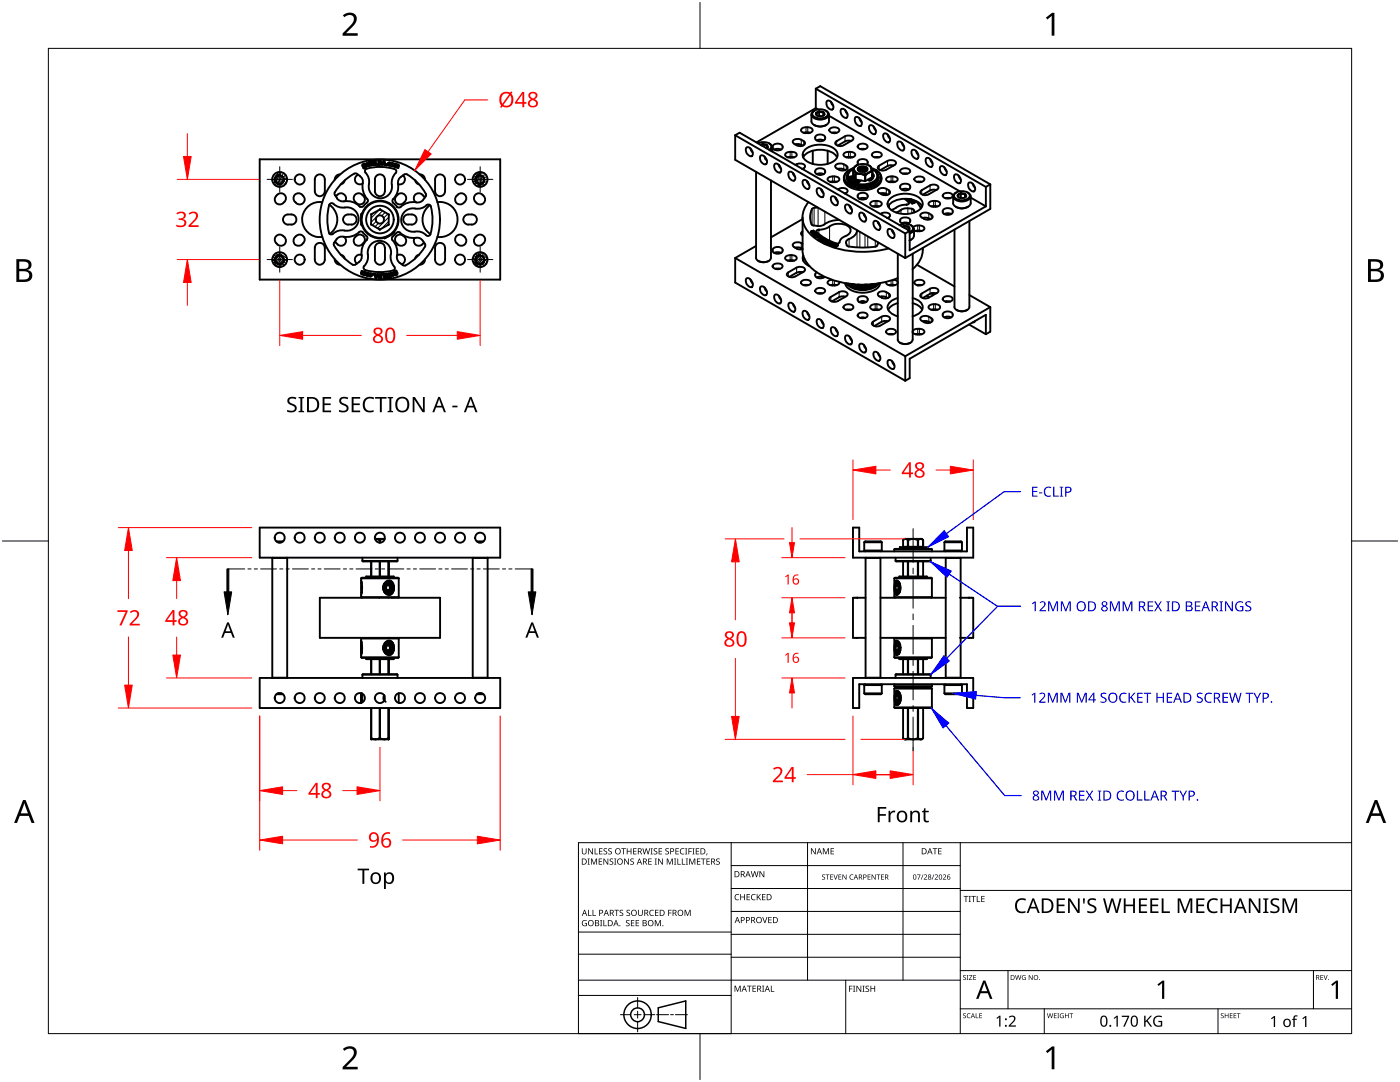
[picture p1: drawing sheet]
<svg xmlns="http://www.w3.org/2000/svg" width="279mm" height="216mm" viewBox="0 0 279 216" stroke-linecap="round" stroke-linejoin="round" font-family="sans-serif">
<g fill="none" stroke="#000" stroke-width=".38">
<path d="M162.8 17.7l33.9 19.6M162.8 17.7l.9-.5 33.9 19.6M162.8 17.7v3.9M51.8 31.8h48v24h-48zM54.9 36.4h.1M54.9 36.4l.7 .4 .7-.2M55.3 38.9a1.03 1.03 0 0 1 1.6 .1 1.03 1.03 0 0 1-.4 1.5 .99 .99 0 0 1-1.4 0 .99 .99 0 0 1 0-1.4M55.4 38.8l-.3 .3M55.8 34.8a1.05 1.05 0 0 0-.9 1.6M56 35.1l.4 .1 .2 .6M56 35a.88 .88 0 0 0-.9 .3 .88 .88 0 0 0-.1 1M56.3 36.6h.1"/>
<path d="M56.7 35.8v.1M56.7 35.9h.1M56.7 35.9l-.4 .7M60.5 39.1a.99 .99 0 0 1 0 1.4 .99 .99 0 0 1-1.4 0M60.5 39.1a1.04 1.04 0 0 0-1.5-.4 1.04 1.04 0 0 0-.2 1.6M62.8 35.8a1 1 0 0 1 1-1 1 1 0 0 1 1 1M62.8 35.8v2.3a1 1 0 0 0 1 1.1 1 1 0 0 0 1-1.1v-2.3M66.8 38.9l.5 .7M67.1 39.1l-.1 .1M67.1 39.1a1.03 1.03 0 0 1 1.5-.4 1.03 1.03 0 0 1 .3 1.5M67.9 34.8a1.05 1.05 0 0 0-1.1 1.1M68.8 36a.98 .98 0 0 1-.8 .8"/>
<path d="M71.2 34.7l-.2-.1a8.6 8.6 0 0 0-4.2 4v.3M71.2 34.7l.7 .4M71.5 34.9a.99 .99 0 0 0-.6 1.4 .99 .99 0 0 0 1.5 .3M71.8 35.2a1.52 1.52 0 0 1 .5 1.9 4.1 4.1 0 0 0 1.1 2.8l-.1 .5-.6 .5a.6 .6 0 0 1-.9 .3 3.7 3.7 0 0 0-3.5-1l-1-.6M72.3 38.9a.99 .99 0 0 0-1.4 0 .99 .99 0 0 0 0 1.4M72.3 38.8l.2 .3M72.3 33.1h.1M72.4 33.1l.1 .2M72.5 32.8l-.2 .3M72.5 32.7h.3l.2 .5M72.5 39.1a1.01 1.01 0 0 1-.1 1.5 1.01 1.01 0 0 1-1.5-.3M72.6 32.9l-.1 .2"/>
<path d="M72.6 33.4l.1 .1M72.6 33.4l-.1 .2M72.6 32.9l.2 .2-.2 .1-.1-.1M72.8 33.3l-.3 .1M72.8 33.3h.1M72.8 33.3l-.1 .2M73 33.3l-.1 .3h-.4M73 33.8a8.9 8.9 0 0 1 6 .1l.1 .4a3.3 3.3 0 0 0-.9 3.1 2.37 2.37 0 0 1-2.9 2.1 2.37 2.37 0 0 1-1.6-3.2 3.1 3.1 0 0 0-.9-2.1zM73.2 32.9h.1M73.2 32.9l.1 .2M73.2 32.7l.2 .1v.2M73.3 32.7l-.1 .2"/>
<path d="M73.9 32.4h.2v.1l-.2 .1zM74.1 32.8v.1M74.2 32.8l-.3-.1v.2l.2-.1M74.3 32.4l-.1 .2 .1 .2M74.3 32.4l-.2-.2-.5 .1 .2 .8 .4-.1 .2-.3M74.4 32.1h.2l.1 .9h-.2zM74.8 35.8a1 1 0 0 1 1-1 1 1 0 0 1 1 1M74.8 38.1a1 1 0 0 0 1 1.1 1 1 0 0 0 1-1.1M74.8 32.1h.2l.1 .7 .3-.1v.2h-.5zM74.8 35.8v2.3M75.7 32.2a.27 .27 0 0 1 .2 .3 .27 .27 0 0 1-.2 .2zM75.7 32.1l.3 .1 .2 .3"/>
<path d="M75.8 32l-.3 .1v.8h.3M75.9 32.5h.1M76.1 32.5l-.1 .3-.3 .1M76.5 32.1h.2l.3 .9-.5-.2-.1 .1h-.2zM76.6 32.3l.1 .3h-.2zM76.8 35.8v2.3M77.2 32.8l.1 .1-.2 .1v-.2M77.4 32.7h.1M77.4 32.9l.4 .1M77.6 32.7l.1 .2M77.7 32.6h.1M77.7 32.6h-.1"/>
<path d="M77.7 32.9h-.1M77.8 32.8l.1 .1-.1 .2M77.8 32.6l.2 .1M77.9 32.6v.1M77.9 32.5a.34 .34 0 0 0-.4 0 .34 .34 0 0 0-.1 .5M78 32.9v.2M78 32.8a.31 .31 0 0 1 .4-.3 .31 .31 0 0 1 .2 .4M78.2 32.8v.2M78.2 32.8h.1M78.3 32.7l.1 .2M78.4 32.7l-.2 .1M78.4 32.9l-.1 .2-.1-.1"/>
<path d="M78.4 32.9h.1M78.6 32.9l-.2 .3-.3-.1M78.6 32.9h.1M79 32.9l-.2 .4-.2-.1 .2-.6 .7 .2 .1 .1-.1 .6h-.2l.1-.5M79 32.9v.5h.1l.2-.4M79.3 33h.1M79.3 38.9a1.03 1.03 0 0 1 1.6 .1 1.03 1.03 0 0 1-.4 1.5 .99 .99 0 0 1-1.4 0 .99 .99 0 0 1 0-1.4M79.3 33h-.1M79.4 38.8l-.3 .3M80 35.3a1.63 1.63 0 0 0-.5 1.9 4.9 4.9 0 0 1-1.2 2.8l.2 .5 .7 .8 .5 .1a4.2 4.2 0 0 1 3.8-1l.7-.3 .3-.2M80 35.3l.9-.6a7.5 7.5 0 0 1 3.3 2.8 2.13 2.13 0 0 1 .8 1.5l-.1 .2M80.4 35a1 1 0 0 1 .3 1.3 1 1 0 0 1-1.2 .4"/>
<path d="M82.8 36a1.04 1.04 0 0 0 .8 .8M83.7 34.8a.97 .97 0 0 1 1.1 1.1M84.5 39.1l.3 .4M84.5 39.1a1.04 1.04 0 0 0-1.5-.4 1.04 1.04 0 0 0-.2 1.6M85 39.2l-.5 .6M86.8 35.8a1 1 0 0 1 1-1 1 1 0 0 1 1 1M86.8 35.8v2.3a1 1 0 0 0 1 1.1 1 1 0 0 0 1-1.1v-2.3M91.1 39.1a.99 .99 0 0 0 0 1.4 .99 .99 0 0 0 1.4 0M91.1 39.1a1.01 1.01 0 0 1 1.5-.4 1.01 1.01 0 0 1 .2 1.6M95 36.4h.1M95 36.4l.7 .4M95.7 36.8h.1"/>
<path d="M95.8 34.8a1.05 1.05 0 0 0-.8 1.6M96 35.1l.4 .1 .2 .6M96 35a.88 .88 0 0 0-.9 .3 .88 .88 0 0 0-.1 1M96.3 38.9a.99 .99 0 0 0-1.4 0 .99 .99 0 0 0 0 1.4M96.3 36.6l-.6 .2M96.3 36.6h.1M96.3 38.8l.2 .3M96.5 39.1a1 1 0 0 1 0 1.4 1 1 0 0 1-1.4 0M96.7 35.8v.1M96.7 35.9h.1M96.7 35.9l-.4 .7M146.7 27l.9-.5 33.9 19.6"/>
<path d="M146.7 27l34 19.6M146.7 27v4.9l34 19.6M149 29.4a1.14 1.14 0 0 1 1 1.8 1.16 1.16 0 0 1-1-1.8zM149.7 29.6l.5 .8M150.9 34.3v17.1M151.3 28.6a2.31 2.31 0 0 1 2.6 .4 .66 .66 0 0 1-.4 .9M151.8 31a1.16 1.16 0 0 1 1.1 1.8 1.14 1.14 0 0 1-1.1-1.8zM152.1 28.8l-.2 .2M152.1 28.8a.77 .77 0 0 1 1.1 .6M152.1 28.8l-.3 .1M152.6 31.2l.4 .8M152.8 31.8h.1z"/>
<path d="M153 28.9l-.8-.1v.3M153 28.9l.2 .5M153 28.9v.7M153.2 29.4l-.2 .2M153.5 28.6l.1 .1M153.6 28.7a.74 .74 0 0 1 .5 .6 .74 .74 0 0 1-.4 .8M153.9 36v15.4M154.1 29.4v.8M154.2 29.5a1.17 1.17 0 0 0 2 0M154.2 29.3a1.13 1.13 0 0 1 2 0M154.2 29.2v.2M154.5 29.8l1-.1 .4 .1"/>
<path d="M154.7 32.7a1.16 1.16 0 0 1 1 1.7 1.16 1.16 0 0 1-1-1.7zM155.4 33h.1M155.4 32.9l.5 .8M155.4 33.1h.2M156.2 29.2v.2M157.2 31.4l.5-.1 .8 .1M157.5 34.3a1.16 1.16 0 0 1 1 1.7 1.14 1.14 0 0 1-1-1.7zM157.7 30.3a.72 .72 0 0 0-.9 .8l.5 .3h.7a.7 .7 0 0 0 .9-.7l-.5-.4h-.4M157.7 30.3h.3M158.2 34.5l.5 .8M158.4 34.7h-.1M158.7 28.8l.8-.1 .4 .2"/>
<path d="M159 32.8l.7-.2a.73 .73 0 0 1 .9 .7l-.2 .3M159 32.8l-.3 .1M159.9 28.9l.3 .2M160 33.7h.2M160.3 31.4a4.2 4.2 0 0 1 4.7-1.4 2.9 2.9 0 0 1 2 1.4M160.4 28.2a.42 .42 0 0 1 .2 .6 1.42 1.42 0 0 1-1.6 .2M160.4 35.9a1.16 1.16 0 0 1 .9 1.8 1.16 1.16 0 0 1-.9-1.8zM160.4 33.6l-.2 .1M160.4 28.1l-.7-.3-.5-.1a.73 .73 0 0 0-1 .7l.8 .6M160.5 30a5 5 0 0 1 6.3 0 1.54 1.54 0 0 1-.9 2.4 5.1 5.1 0 0 1-5.4-.6 1.28 1.28 0 0 1 0-1.8zM160.8 26.4l-.4 .1M160.8 25.4a.71 .71 0 0 0-.9 .8l.9 .4"/>
<path d="M160.9 26.4l.8 .1M160.9 25.4a1.14 1.14 0 0 1 1.3 .6 .89 .89 0 0 1-1 .6M161 36.2l.5 .8M161.1 36.2l.1 .1M161.2 36.3l-.1 .1M161.2 26.5h-.3M161.9 22.8v1.4M162.2 30.1v2.6M162.4 22.2a2.18 2.18 0 0 1 2.8 .2 .87 .87 0 0 1-1 1.2 1.68 1.68 0 0 1-2.1-.9zM162.5 24.9l.1 .1M162.6 22.1h-.2a.79 .79 0 0 0-.5 .9 .79 .79 0 0 0 .8 .7 2.38 2.38 0 0 0 2.7-.5 .72 .72 0 0 0-.5-1.1M162.7 34.2a1.13 1.13 0 0 1 2 0"/>
<path d="M162.7 27.6a1.17 1.17 0 0 0 2 0M162.7 27.4a1.13 1.13 0 0 1 2 0M162.7 27.4v.2M162.7 34.1a.92 .92 0 0 0 1.4 .8 .65 .65 0 0 0 .6-.8M162.8 21.6l.4 .2M162.8 21.6l-11.8 6.8M163 28l.7-.1 .7 .1M163 34.8l.7-.2 .7 .2M163.2 37.6a1.14 1.14 0 0 1 1 1.7 1.16 1.16 0 0 1-1-1.7zM163.4 22.2l.9 .2M163.4 22.2l-.4 .2a.47 .47 0 0 0-.1 .6 .47 .47 0 0 0 .6 .2 .79 .79 0 0 0 1-.6l-.2-.2M163.5 22.2v.9"/>
<path d="M163.5 23.1l.3 .1M163.5 22.2l.8 .1M163.5 22.2l-.5 .3a.24 .24 0 0 0-.2 .3 .24 .24 0 0 0 .2 .2l.1 .1M163.5 23.1l-.1 .1M163.9 37.8l.4 .8M163.9 37.9h.1M164 38h.1M164.3 22.3v.7M164.3 22.3l.2 .5-.2 .2M164.3 23v.1M164.7 27.4v.2M164.8 22.1h.1"/>
<path d="M164.9 24.9a2.51 2.51 0 0 1-2.3 .1M165.1 20.1a1.16 1.16 0 0 1 1 1.7 1.14 1.14 0 0 1-1-1.7zM165.2 30.1v2.6M165.4 23.1l26.1 15.1M165.4 22.8v1.4a1.95 1.95 0 0 1-2.7 .8l-.7-.5-.1-.3M165.6 25.8a1.24 1.24 0 0 1 1.9 .2 1.17 1.17 0 0 1-2 0zM165.8 20.3l.5 .8M166 39.2a1.16 1.16 0 0 1 1 1.7 1.16 1.16 0 0 1-1-1.7zM166 26.5h1M166.2 36.2l-.5 .1M166.2 35.2a.7 .7 0 0 0-1 .8l1 .4M166.2 36.2h.3"/>
<path d="M166.2 36.3h.3M166.5 36.2l.5 .1M166.5 35.2a.84 .84 0 0 1 1 .6 .91 .91 0 0 1-1 .6M166.5 35.2h-.3M166.7 39.4l.5 .8M166.9 39.6h-.1M167 28.2a.44 .44 0 0 0-.2 .6 1.36 1.36 0 0 0 1.6 .2M167 33.6l.5 .3M167.2 33.7h.7l.5 .1M167.4 37.7l.5-.2a.85 .85 0 0 1 1.2 .7l-.2 .3M167.5 37.7l-.3 .1M167.9 21.8a1.16 1.16 0 0 1 1.1 1.7 1.16 1.16 0 0 1-1.1-1.7z"/>
<path d="M168.4 32.8l-.7-.2a.74 .74 0 0 0-1 .7l.3 .3M168.4 33.8l.3 .2M168.4 32.8l.5 .2M168.4 35.8a2.96 2.96 0 0 0 2.9 2.1 4.5 4.5 0 0 0 4.5-1.6l.1-.5M168.4 35.4v.4M168.6 27.2l.5-.1a.84 .84 0 0 1 1.2 .7l-.2 .2M168.6 28.2l-1.4 .9M168.6 27.2l-1.6 .9M168.7 22l.4 .8M168.9 31.4l.4-.1 .8 .1M168.9 33.1a.42 .42 0 0 1 .2 .6l-1 .3-.7-.1M168.9 38.5l-.4 .1"/>
<path d="M169.2 35.4l.3 .2M169.2 35.1v.3M169.2 35l-.1 .7M169.3 34.7l-.3 .7M169.3 30.3a.71 .71 0 0 0-.9 .8 1.66 1.66 0 0 0 2.3-.2 .84 .84 0 0 0-1-.6M169.4 34.5a1.33 1.33 0 0 0 .5 2.2M169.5 35.6a1.94 1.94 0 0 0 1.7 1.4M169.5 34.3l-.2 .3a1.23 1.23 0 0 0 .4 1.9 4.7 4.7 0 0 0 5.3-.3 1.22 1.22 0 0 0-.2-1.9M169.5 34a1.56 1.56 0 0 0-1.1 1.3 1.56 1.56 0 0 0 .8 1.5 5.4 5.4 0 0 0 6.3-.4 1.53 1.53 0 0 0-.7-2.4M169.6 33.9h-.1M169.7 30.3h-.4M169.7 35.5a1.73 1.73 0 0 0 1.4 1.2"/>
<path d="M169.7 35.6h.1M169.7 35.5h.1M169.7 35.5a1.61 1.61 0 0 0 1.4 1.3M169.8 35.5l.6 .7 .7 .4M169.8 28.2l-.7-.1-.5 .1M170.1 28l-1.7 1M170.2 33.6v.1M170.2 33.8a1.14 1.14 0 0 0-.9 1.5h.2M170.2 35.4l.1 .2M170.2 33.6l.3 .4M170.2 33.6v1.1l.5 1.1v-1.1l-.2-.7M170.3 36.5l.8 .4"/>
<path d="M170.3 35.7l1 .7M170.4 35.4l-.2 .2 .4 .4M170.4 35.3l.3 .9M170.4 35.1l-.9 .2M170.5 34a2.37 2.37 0 0 0 2.9 .5M170.5 35.3l-1 .3M170.6 36h.1M170.7 35.8v.1M170.7 34.8h.1M170.8 34.7h.9l.9 .4v1l-1.8-.3zM170.8 36.2l.7 .1M170.8 23.4a1.16 1.16 0 0 1 1 1.7 1.14 1.14 0 0 1-1-1.7z"/>
<path d="M170.9 33l-.5 .5a2.8 2.8 0 0 0-1.9 1.9 2.93 2.93 0 0 0 2.8 2 4.4 4.4 0 0 0 4.4-1.5 1.74 1.74 0 0 0-1.3-2.2l-.5-.2M170.9 33h.1M170.9 35.9l.7 .3M170.9 33a2.37 2.37 0 0 1 3 .5M170.9 33a.75 .75 0 0 0-.4 1M171 33h-.1M171.2 32.5l.1 .4M171.2 39.1a1.13 1.13 0 0 1 1.9 0M171.2 32.3a1.13 1.13 0 0 1 1.9 0M171.2 39.2a1.13 1.13 0 0 0 1.9 0M171.2 39v.2M171.2 32.3v.2"/>
<path d="M171.2 33.8h.1M171.2 33.8l.3 .3M171.2 33.5a1.49 1.49 0 0 1 1.9 0v.2a1.13 1.13 0 0 1-1.9 0zM171.2 29a1.21 1.21 0 0 1 1.9 .3 1.13 1.13 0 0 1-1.9 0zM171.2 33.6v.2M171.3 33.6h-.1M171.4 33.9a1.08 1.08 0 0 1 1.6 .1 .92 .92 0 0 0-.8-.5 .92 .92 0 0 0-.8 .5l.1 .1M171.4 34a1.15 1.15 0 0 1 1.5 .1M171.4 34.1l.7-.2 .8 .2M171.4 34.2h.1M171.4 39.7l.8-.2 .6 .2M171.5 34.1h.1"/>
<path d="M171.5 23.6l.5 .8M171.6 34.2l.5-.1 .6 .1M171.7 34.2h.9M171.7 29.8h.9M171.8 36l-.6 .5M172.6 36.2h.1M172.6 39.5v.2M172.7 35.1h-.1M172.7 39.6v.1M172.9 34.1l-.1 .1M172.9 33.6h.1M172.9 33.6a1.23 1.23 0 0 0-1.6 0"/>
<path d="M172.9 33.6l.1 .3M172.9 34.1h.1M173 33.9l-.1 .2M173 33.9h.1M173.1 32.5l-.1 .4M173.2 32.3v.2M173.2 39v.2M173.4 34.5l-.7 .5v1.1l1.4-.7M173.4 33l.5 .5M173.6 35.6l-.3 .3M173.6 25a1.16 1.16 0 0 1 1 1.8 1.16 1.16 0 0 1-1-1.8zM173.9 33.5v.4l-.5 .6"/>
<path d="M173.9 33.5l.1 .3M173.9 33.7a1.36 1.36 0 0 1 1.2 1.3 1.36 1.36 0 0 1-1.1 1.4 4.1 4.1 0 0 1-2.9 .2l.1-.1M174 35.4l.1 .3M174 33.8h.1M174 33.8l.1 1.5M174 35.4h.1M174.1 35.4l-.2 .5M174.1 35.7l-.6 .3M174.1 34.2v.1M174.1 35.1h.2v.1M174.1 34.8h.2a.88 .88 0 0 1-.9 1.2l-.2-.2M174.1 30.7a1.22 1.22 0 0 1 1.9 .2 1.17 1.17 0 0 1-2 0z"/>
<path d="M174.1 34.3l-.7 .2M174.1 34.3v1.1M174.1 35.1h.1M174.3 25.2l.5 .8M174.5 31.4h1M174.8 33.9h.1M174.9 34.5a1.29 1.29 0 0 1-.5 2.2M175 34.7l.3 .7M175.1 35.4a2.21 2.21 0 0 1-2.3 1.6h-1.6l-.1-.4M175.1 34.9l.2 .6M175.1 35.1v.3M175.3 35.5h.1"/>
<path d="M175.3 35.5v.2M175.3 35.6v.1M175.5 38.5l.5 .3M175.6 38.6l.8-.1 .5 .2M175.9 35.4v.4M176.4 26.7a1.14 1.14 0 0 1 1 1.7 1.16 1.16 0 0 1-1-1.7zM176.7 38.6l-.2 .3M176.9 38.7l.3 .2M177.1 26.8l.5 .9M177.1 32.1l.7-.1a.74 .74 0 0 1 1 .7l-1.9 1.2-.8 .1a.76 .76 0 0 1-.9-.7l.2-.2M177.1 32.1l-1.6 .9M177.3 38a.4 .4 0 0 1 .3 .6l-.9 .3-.8-.1"/>
<path d="M177.4 37.9a1.41 1.41 0 0 0-2.2 .2l.2 .4M177.5 39.8a4.9 4.9 0 0 1 6.3 0 1.55 1.55 0 0 1-1 2.4 5 5 0 0 1-5.3-.6 1.23 1.23 0 0 1 0-1.8zM177.8 35.2a.68 .68 0 0 0-.9 .8l.9 .4M177.8 35.2h.4M178.1 36.2l.5 .1M178.1 35.2a.82 .82 0 0 1 1.1 .6 .89 .89 0 0 1-1.1 .6M178.2 36.2l-.9 .1M178.2 36.3h-.4M178.3 33.1l-1-.1-1.6 1M179.2 28.3a1.16 1.16 0 0 1 1.1 1.7 1.16 1.16 0 0 1-1.1-1.7zM179.6 37.2a1.23 1.23 0 0 1 2.1 0 1.01 1.01 0 0 1-.7 .8 1.01 1.01 0 0 1-1.1-.2l-.3-.4M179.7 37.2v.2"/>
<path d="M179.7 33.9a1.25 1.25 0 0 1 2 .3 1.21 1.21 0 0 1-2.1 0zM180 28.5l.4 .8M180 37.8l.9-.1 .5 .1M180.2 34.7h.9M180.6 39.7l.8 .8v.2l-.5 .1a4.5 4.5 0 0 0-2.8 1l-.3 .1M181 39.7h.2M181.1 39.8h.1M181.2 39.7h.1M181.2 39.8h.2M181.2 39.8h.1M181.3 39.7h.1M181.3 39.9h.1"/>
<path d="M181.3 39.8v.1M181.4 39.9v.1M181.4 40l.3 .1M181.4 39.7h.1M181.4 39.8v.2M181.4 39.8l-.1 .1M181.5 39.7v.1zM181.5 39.9v.1zM181.6 39.8l-.1 .1M181.6 39.8h.2M181.6 39.8h.1M181.7 39.8h-.2"/>
<path d="M181.7 39.8h.1M181.7 39.9v.1M181.7 39.9h.1M181.8 39.8l-.1 .2-.2-.1M181.8 39.8l.1 .1M181.8 39.8l-.1 .2M181.9 39.8l.1 .1M182 39.9h.1M182 39.8l-.2 .2M182.1 29.9a1.14 1.14 0 0 1 1 1.8 1.16 1.16 0 0 1-1-1.8zM182.2 40l-.6 .2 .1 .1M182.2 40v.1"/>
<path d="M182.6 35.5a1.31 1.31 0 0 1 1.9 .3 1.17 1.17 0 0 1-2 0zM182.8 30.1l.5 .8M183 36.3h.9M184.9 31.5a1.16 1.16 0 0 1 1 1.8 1.14 1.14 0 0 1-1-1.8zM185.6 37l.5-.2a.84 .84 0 0 1 1.2 .8l-.3 .2M185.6 37l-1.7 1a.42 .42 0 0 0-.2 .6l.6 .3h.6l2.1-1.1M185.6 31.8l.5 .8M186.8 37.9h-1l-1.6 1M187.7 33.2a1.16 1.16 0 0 1 1 1.7 1.16 1.16 0 0 1-1-1.7zM188.2 38.8a1.4 1.4 0 0 1 1.9 0v.3a1.17 1.17 0 0 1-2 0zM188.5 33.4l.4 .8M188.7 39.6h.9"/>
<path d="M190.2 39.2v1.3M190.6 34.8a1.12 1.12 0 0 1 1 1.7 1.12 1.12 0 0 1-1-1.7zM190.7 38.5a2.24 2.24 0 0 1 2.8 .3 .73 .73 0 0 1-.6 1 1.93 1.93 0 0 1-2.5-.7zM190.7 38.5a.79 .79 0 0 0-.5 .8 .79 .79 0 0 0 .7 .7 2.38 2.38 0 0 0 2.7-.5 .74 .74 0 0 0-.4-1M190.9 38.4l-.2 .1M191.1 38.9l.3 .5M191.3 35l.4 .9M191.7 38.6a.72 .72 0 0 1 1.1 .6 1.1 1.1 0 0 1-1.7-.1v-.2M191.7 38.6l-.6 .3M191.8 38.5v1M191.8 39.5h.3M191.8 38.5l.8 .2"/>
<path d="M191.8 38.5l-.7 .4M191.8 39.5h-.1M192.6 38.7v.7M192.6 38.7l.2 .5-.2 .2M192.6 39.4h-.1M193.1 38.4l.1 .1M193.4 36.4a1.16 1.16 0 0 1 1 1.8 1.16 1.16 0 0 1-1-1.8zM193.7 39.4l3 1.8M193.7 39.2v1.3M194.1 36.7l.5 .8M196.7 37.3v3.9M197.6 36.8v4.9l-16.9 9.8"/>
<path d="M197.6 36.8l-.9 .5M54.9 52.4h.1M55.4 48.7a1.04 1.04 0 0 1-.3-1.6 1.04 1.04 0 0 1 1.7 .2 1.02 1.02 0 0 1 0 1.5 1.02 1.02 0 0 1-1.5 0M55.8 50.8a1.05 1.05 0 0 0-.9 1.6M56.6 51.8a.89 .89 0 0 0-1.1-.8 .89 .89 0 0 0-.5 1.3M56.7 51.8v.1M56.7 51.9h.1M56.7 51.9a.92 .92 0 0 1-1.1 .9l-.7-.4M57.4 42.8a1.02 1.02 0 0 0-.9 1 1.02 1.02 0 0 0 .9 1M57.5 42.8a1.2 1.2 0 0 1 1.6 1 1 1 0 0 1-.9 1M58.2 44.8h-.7M58.8 47.3a1.04 1.04 0 0 0 .2 1.6 1.04 1.04 0 0 0 1.5-.4"/>
<path d="M58.9 40.3l.2 .2M59.1 47.1a.99 .99 0 0 1 1.4 0 .99 .99 0 0 1 0 1.4M59.1 47.1l-.2 .2M62.8 49.5a1 1 0 0 1 1-1 1 1 0 0 1 1 1M62.8 51.8a1 1 0 0 0 1 1 1 1 0 0 0 1-1M62.8 49.4v2.4M64.3 40.3a3.5 3.5 0 0 0-4 3.5 3.5 3.5 0 0 0 4 3.5M64.8 49.4v2.4M65.7 40.9a3.5 3.5 0 0 1 .1 5.8M65.9 40.7l.4-.1a3.3 3.3 0 0 0 3.1 .8 2.38 2.38 0 0 1 2.1 2.9 2.38 2.38 0 0 1-3.2 1.6 2.99 2.99 0 0 0-2.1 .9l-.5-.1a9.7 9.7 0 0 1 .2-6zM66.7 48.4l-.1 .4a9.8 9.8 0 0 0 4 4.1l1-.6M66.7 48.4a1.82 1.82 0 0 1 2.4-1.1 4.2 4.2 0 0 0 2.8-1.1 2.46 2.46 0 0 1 1.4 1.4l-.1 .2a3.9 3.9 0 0 0-1 3.6l-.3 .7-.3 .2"/>
<path d="M66.8 51.8a1.03 1.03 0 0 0 1.1 1M68 50.8a.89 .89 0 0 1 .8 .8M68.7 47.2l.1 .1M68.7 47.3a1.03 1.03 0 0 1-.1 1.6 1.03 1.03 0 0 1-1.5-.4l-.2-.3M69.5 42.8a1.02 1.02 0 0 0-1 1 1.02 1.02 0 0 0 1 1M69.5 42.8a1.17 1.17 0 0 1 1.2 .2 1.17 1.17 0 0 1 .4 1.2l-.5 .5-.5 .1M70.2 44.8h-.7M70.9 47.3a1 1 0 0 0-.1 1.4 1 1 0 0 0 1.5 .1M70.9 47.3a1.02 1.02 0 0 1 1.5-.3 1.02 1.02 0 0 1 .1 1.5M72.2 43.4l-.1-.7v2l.1 .2M72.2 44.5v.4M72.2 50.9a1 1 0 0 0-1.3 .4 1 1 0 0 0 .3 1.3"/>
<path d="M72.2 44.9h.1M72.2 44.8v.1M72.2 44.8h.1M72.2 44.8v.2M72.3 54.6l.1-.5h-.2l-.2 .5 .5 .2 .4 .1 .1-.6h-.1l-.2 .4M72.3 42.5h.1M72.3 54.6v.1M72.4 54.6h.1M72.4 54.6l.1-.4h.2l-.1 .5M72.5 48.5l-.2 .2M72.6 54.7h.1M73 54.7l.1 .2 .2 .1"/>
<path d="M73 54.7h.1M73.2 54.7h.1M73.4 54.7l-.1-.1-.1 .1M73.4 54.6v.3h-.2v-.2M73.6 54.6v.2M73.6 54.5l-.3-.1-.3 .3M73.6 54.8l-.4 .3M73.6 54.8h.1M73.7 54.9v.2M73.7 54.9l.2 .1M73.8 54.6l-.1 .1h.2M73.8 54.6a.3 .3 0 0 1 .4 .3 .3 .3 0 0 1-.5 .2"/>
<path d="M74 54.7l-.1 .1M74 48.8a2.31 2.31 0 0 1 2.8-.5 2.31 2.31 0 0 1 1.2 2.5 3.1 3.1 0 0 0 .8 2.6l-.1 .4a9.2 9.2 0 0 1-6-.1l-.1-.4a3.3 3.3 0 0 0 .8-3.1l.1-.5zM74 54.7l-.1 .3M74 44.7l.1 .1M74.1 44.8l1.7 1M74.1 44.7v.1M74.1 42.8v1.9M74.1 42.8h.1M74.3 54.9h.1M74.5 54.8l-.1-.2h.1v.2M74.7 54.6l.5 .2 .1-.1h.2l-.4 .8h-.2zM74.8 51.8a1 1 0 0 0 1 1 1 1 0 0 0 1-1"/>
<path d="M74.8 49.5a1 1 0 0 1 1-1 1 1 0 0 1 1 1M74.8 49.4v2.4M75 55h.1l-.1 .3zM75.5 55.2v.2M75.6 55.3l.1 .2M75.6 55.5h.3M75.7 45.8h.1M75.8 54.9l.2-.1v.6a.28 .28 0 0 1-.3-.2 .28 .28 0 0 1 .1-.3zM75.8 45.8h.1M75.8 41.8h.1M75.8 41.8l1.8 1v2M75.8 41.8l-1.7 1"/>
<path d="M75.9 54.7l-.3 .1-.1 .3M75.9 54.7h.3v.8h-.3M76.2 54.7l.6-.1 .1 .9h-.3v-.7h-.4zM76.7 47.4l.1 .1M76.8 49.4v2.4M76.9 54.6h.2l.1 .9h-.2zM77.3 54.9l.1 .1-.1 .2M77.3 54.8l.1-.2 .5-.1 .1 .8-.4 .1-.2-.2M77.5 47.1l-.7 .5M77.5 54.7h.2l.1 .2-.3-.1M77.6 42.8v.1M77.6 44.8l-.1 .1"/>
<path d="M77.6 44.8l-1.8 1M77.6 44.8h.1M77.6 55.1l.2-.1v.2h-.2zM78 54.8h.1M78 54.8l.2 .2h.2M78.2 54.7h.1M78.3 54.6h.1M78.3 54.5l-.1 .2M78.4 54.6l.1 .2-.2 .1-.1-.1M78.5 46.4h.2M78.6 54.7l-.2 .4M78.6 46.4l-.1 .2-1.7 1"/>
<path d="M78.6 46.4l-.3 .2M78.6 54.6a.3 .3 0 0 0-.3-.2 .3 .3 0 0 0-.3 .4M78.6 54.6v.1M79 54.4l.1 .1M79 54.4l.1 .3M79.1 54.2l-.2-.1-.1 .2h.4M79.1 54.5l-.1 .2M79.1 54.1l-.3-.1-.2 .2 .2 .7 .4-.1M79.1 54v.2M79.2 54.2l.1 .3M79.2 51a1 1 0 0 1 1.5 .4 1 1 0 0 1-.6 1.3M79.3 54.5v.2l-.2 .2"/>
<path d="M79.4 48.7a1.04 1.04 0 0 1-.3-1.6 1.04 1.04 0 0 1 1.7 .2 1.02 1.02 0 0 1 0 1.5 1.02 1.02 0 0 1-1.5 0M80.7 42.3a2.73 2.73 0 0 1 2.7-.6 3.1 3.1 0 0 0 2-.9l.5 .2a8.9 8.9 0 0 1-.1 5.9 .51 .51 0 0 1-.8 0 2.87 2.87 0 0 0-2.8-.7 2.35 2.35 0 0 1-2-1.4 2.35 2.35 0 0 1 .5-2.5zM81.4 42.8a1.02 1.02 0 0 0-.9 1 1.02 1.02 0 0 0 .9 1M81.5 42.8a1.21 1.21 0 0 1 1.6 1 1.01 1.01 0 0 1-.9 1M82.2 44.8h-.7M82.8 47.5a1.05 1.05 0 0 0 .4 1.4 1.05 1.05 0 0 0 1.4-.5M82.9 40.3l.1 .1M83.6 50.8a.93 .93 0 0 0-.8 .8M84.3 48a1.24 1.24 0 0 0-1.3-.5 4.3 4.3 0 0 1-3.4-1.2h-.3l-.9 .9-.2 .5a4.1 4.1 0 0 1 1 3.8 1.91 1.91 0 0 0 1.2 1.4M84.4 48l.4 .7M84.8 51.8a1.07 1.07 0 0 1-1.1 1M84.8 48.7l.1 .1a8.5 8.5 0 0 1-4.1 4.2l-.4-.1"/>
<path d="M85.8 40.9a3.5 3.5 0 0 0 .1 5.8M86.8 51.8a1 1 0 0 0 1 1 1 1 0 0 0 1-1M86.8 49.5a1 1 0 0 1 1-1 1 1 0 0 1 1 1M86.8 49.4v2.4M87.3 40.3a3.5 3.5 0 0 1 4 3.5 3.5 3.5 0 0 1-4 3.5M88.8 49.4v2.4M92.5 47.1a1.02 1.02 0 0 0-1.5 .2 1.02 1.02 0 0 0 .4 1.5 1 1 0 0 0 1.4-.1 1 1 0 0 0 0-1.4M92.5 47.1l.3 .2M92.8 40.3l-.3 .2M93.5 42.8a1.02 1.02 0 0 0-1 1 1.02 1.02 0 0 0 1 1M93.5 42.8a1.17 1.17 0 0 1 1.2 .2 1.17 1.17 0 0 1 .4 1.2l-.5 .5-.5 .1M94.2 44.8h-.7"/>
<path d="M94.9 47.3a1 1 0 0 0-.1 1.4 1 1 0 0 0 1.5 .1M94.9 40.3l.2 .2M95 52.4h.1M95.1 47.1a1.02 1.02 0 0 1 1.5 .1 1.02 1.02 0 0 1-.3 1.5M95.1 47.1l-.2 .2M95.8 50.8a1.04 1.04 0 0 0-.8 1.6M96.6 51.8a.89 .89 0 0 0-1.1-.8 .89 .89 0 0 0-.5 1.3M96.7 51.8v.1M96.7 51.9h.1M96.7 51.9a.92 .92 0 0 1-1.1 .9l-.6-.4M146.7 51.5v4.9l34 19.6M146.7 51.5l34 19.6"/>
<path d="M149 55.5a1.16 1.16 0 0 1 1 1.8 1.16 1.16 0 0 1-1-1.8zM149.7 55.8l.5 .8M150.9 51.5a1.72 1.72 0 0 0 2.9 0M150.9 49.1l-4.2 2.4M151.3 52.1h.1M151.8 57.2a1.12 1.12 0 0 1 1.1 1.7 1.12 1.12 0 0 1-1.1-1.7zM152.6 57.4l.4 .8M153.4 52.1a2.36 2.36 0 0 1-2.1 0M154.2 50.1a1.17 1.17 0 0 0 2 0M154.2 49.9a1.13 1.13 0 0 1 2 0M154.2 49.9v.1M154.3 52.9a1.48 1.48 0 0 1 1.8 0l.1 .2a1.13 1.13 0 0 1-2 0z"/>
<path d="M154.5 50.5l.4-.2 1 .2M154.7 58.8a1.16 1.16 0 0 1 1 1.7 1.16 1.16 0 0 1-1-1.7zM154.7 53.6h1M155.4 59l.5 .8M156.2 49.9v.1M157.2 52l.5-.1 .8 .1M157.7 50.9a.72 .72 0 0 0-.9 .8l.9 .4M157.7 52.1h.3M158 50.9a.7 .7 0 0 1 .9 .8l-.9 .4M158 50.9h-.3M158.7 49.4h.8l.4 .1M159 49.6l.7 .2 .4-.1"/>
<path d="M159 53.4l.7-.1a.73 .73 0 0 1 .9 .6l-.2 .3M159 53.4l-1.7 1a.43 .43 0 0 0-.2 .6l.9 .3 .7-.1M159 54.4l-1.5 .8M159.9 49.5l.3 .2M159.9 56.2a1.28 1.28 0 0 1 1.9 .2 1.13 1.13 0 0 1-1.9 0zM160.1 46.2l-.2 .4 .2 .4M160.1 49.9a5.8 5.8 0 0 0 3.1 4.6 18.8 18.8 0 0 0 16 1M160.2 48.6a1.39 1.39 0 0 0-2 .3 .96 .96 0 0 0 .8 .7M160.2 43.7l-6.3 3.7M160.2 43.3v6.6M160.2 54.4l-.8-.1-.4 .1M160.3 51a1.62 1.62 0 0 0 1.2 2.1"/>
<path d="M160.4 56.9h.9M160.4 54.2l-1.7 1M160.5 51.6l-.2 .4M161.3 40.3a4.6 4.6 0 0 0 1 7 17.1 17.1 0 0 0 12.2 2.8l2.8-.5M161.8 46.3l.2 .1M162 46.2l-.2 .1M162 46.1l-.2 .2M162 46.1v.1M162 46.4v.1M162 46.5h.1M162 46.4h.1M162 46.3v.1"/>
<path d="M162 46.3h.1M162 46.3l.1 .1M162 46.3v.2M162.1 46.3v.1M162.1 46.5h.1M162.1 46.4h.1M162.1 46.3h.1M162.2 46.5l-.1 .1M162.2 46.4v.2M162.2 46.6h.1M162.2 46.4h.1M162.2 46.5h.1"/>
<path d="M162.3 46.5l-.1 .1M162.3 46l.1 .1-.4 .2M162.3 46v.1M162.3 46.1l-.3 .1M162.3 46.1h.1M162.3 46l-.3 .1M162.4 46.8h.1M162.4 46.7v.1M162.4 46.8v.1M162.4 46.9h.1M162.4 41.5h-.1a3.1 3.1 0 0 0-.2 3.4l.2 .1M162.5 46.2l.1 .1-.4 .1"/>
<path d="M162.5 46.3l-.4 .1M162.5 46.2v.1M162.5 46.3h.1M162.5 46.2l-.4 .1M162.5 46.9h.3M162.5 46.7l-.1 .1M162.5 46.6l-.1 .1M162.5 46.6v.1M162.5 46.6h.1M162.5 46.6a.29 .29 0 0 1 .3 0 .29 .29 0 0 1 .2 .2M162.5 46.7h.1M162.5 46.8h.2"/>
<path d="M162.5 46.9h.2M162.6 46.7l.4 .1M162.6 46.7h-.1M162.6 46.7h.1M162.7 46.4v.1M162.7 46.4l.1 .1-.6 .2-.1-.1M162.7 46.4l-.4 .1M162.7 54.8a.91 .91 0 0 0 1.3 .7l.5-.3M162.7 47.1h.1M162.7 46.8v.1M162.7 47.1v.1M162.7 47.2h.2"/>
<path d="M162.7 46.9h.1M162.7 46.8h.1M162.7 46.8h.2M162.8 57.8a1.22 1.22 0 0 1 1.9 .2 1.13 1.13 0 0 1-2 0zM162.8 46.9h.1M162.8 46.8h-.3v.1M162.8 47l-.1 .1M162.8 47.1l-.1 .1M162.8 47l.1 .1M162.8 46.9h-.1M162.8 46.8v.1M162.9 47.1h.1"/>
<path d="M162.9 47.2h.1M162.9 46.9h-.1M162.9 47.1v.1M163 46.9l.1 .1M163 46l1.8-.4a3.8 3.8 0 0 1 4.7-.3 1.1 1.1 0 0 1 .2 1.1 1.1 1.1 0 0 1-1 .7l-.3 .2a1.52 1.52 0 0 0-.9 1.1l-.2 .1a6.9 6.9 0 0 1-3.9-1.8l-.5-.4zM163 55.4l.7-.2 .7 .2M163 54.4l-.3 .4M163 46.8l-.1 .1M163 47.2h.1M163 47h.2M163 47.1v.1M163.1 47h.1"/>
<path d="M163.1 47.1v.1M163.1 46.9h-.2M163.1 46.9l.2 .2zM163.2 47h.1M163.2 58.5h.9M163.2 47.1l-.2 .1M163.2 47.2h-.1M163.2 47.1v.1M163.2 47v.1M163.2 41.4l-.7 .1M163.2 47.2h.1M163.3 47.1l-.4 .1"/>
<path d="M163.4 47.3h.2M163.4 47.2v.1M163.4 47.2h.1v.1M163.4 47.2h.1M163.5 47.2h.1M163.5 47.3h.1M163.5 47.7l.3-.1-.3 .2zM163.6 47.2h.1M163.6 47.2v.1M163.7 47.3v.1M163.7 47.3l.1 .1h-.1M163.7 47.4l-.4 .4"/>
<path d="M163.7 47.3l-.4 .4 .9-.1-.1-.1M163.7 47.4h.1M163.7 47.4v.2M163.7 47.4l.2 .2M163.8 48l.1 .2M163.8 48h.1M163.8 47.9v.1M163.9 47.8v.1M163.9 47.7l-.2-.2-.2 .2M163.9 47.6v.1M164 47.8h-.1M164 47.9h-.1"/>
<path d="M164 48l.1 .2M164 48l.1 .1M164 48h.1M164.1 47.9l-.1 .1M164.1 48.1v.1M164.1 47.5l-.2 .1M164.1 47.6v.1M164.1 47.5v.1M164.1 47.6l-.2 .1M164.1 47.9h.1M164.1 47.8h.2M164.1 47.8l-.3 .2"/>
<path d="M164.1 47.8h.4M164.1 47.8l-.3 .1M164.1 47.7v.1M164.2 47.9h-.1M164.3 47.8h.1M164.3 47.8l-.1 .1M164.3 47.8l.2 .1M164.3 47.7v.1M164.5 47.9l-.4 .3M164.5 47.9l-.4 .2M164.5 47.8l.2 .1-.6 .4-.2-.2M164.5 47.8v.1"/>
<path d="M164.5 47.9l.1 .1M164.8 48.6l.5-.4 .2 .1-.6 .3zM164.8 47.9l-.1 .1 .2 .1M164.8 48l.3 .2M164.8 47.9l.4 .2-.6 .4-.1-.1 .4-.3M164.8 47.9v.1M164.8 48h-.1M164.9 48.1l-.3 .4M165.2 48.7h.1M165.3 48.6v.1M165.3 48.3h.1M165.3 48.2v.1"/>
<path d="M165.3 48.3l-.5 .3M165.4 48.7h.1M165.4 48.8h.1M165.4 48.7v.1M165.4 48.7h-.2M165.4 48.4v.2h-.2M165.4 48.6h.1M165.4 48.8v.1M165.4 48.7l.1 .1M165.4 48.6l.1 .1M165.4 48.6v.1M165.5 48.5h.1"/>
<path d="M165.5 48.5h.2M165.5 48.5h-.1M165.5 48.5v.1M165.5 48.5l.1 .1M165.5 48.6l.1 .1M165.5 48.7h.2M165.6 48.5h-.1M165.6 48.6v.1M165.6 48.6h.1M165.6 48.7l-.1 .2v-.1M165.6 48.7l-.1 .1M165.6 48.5h.1"/>
<path d="M165.7 48.5h.1M165.7 48.6v.1M165.8 48.4l.3 .1-.5 .4-.4-.2M165.8 48.5l.2 .1M165.8 48.4v.1M165.8 48.4h-.3l-.1 .1M165.8 48.5l-.1 .2M165.8 48.5l-.1 .1M165.9 48.8v.1M165.9 48.9l.2 .1M166 48.7l-.1 .1M166 48.8l-.1 .1"/>
<path d="M166 48.7h.1M166 48.7h.1a.27 .27 0 0 1 .3-.1 .27 .27 0 0 1 .1 .2M166 48.7v.1M166 48.8h.1M166 55.8a.65 .65 0 0 0-.8 .8l1 .4M166.1 49h.1M166.1 48.8v.2M166.1 48.8v.1M166.2 56.9h-.5M166.2 48.7l-.2 .1M166.3 48.7l.1 .1M166.3 49h-.1"/>
<path d="M166.3 48.9h-.2M166.3 48.9v.1M166.3 48.8v.1M166.4 48.8h-.1M166.4 48.8l-.1 .1M166.4 48.7l-.3 .1M166.4 48.7l.1 .2M166.5 48.9l-.5 .1M166.5 56.9h.5M166.5 48.9h.1M166.5 56.8h-.3M166.5 57h-.3"/>
<path d="M166.5 48.8v.1M166.7 49v.2zM166.7 48.8l.2-.1 .3 .1M166.7 48.9l-.2 .2M166.7 48.8l-.3 .3 .4 .1 .3-.1M166.7 48.8v.1M166.8 49.2h.1M166.8 48.7v.1M166.8 49.1v.1M166.8 48.9l.3 .1M166.9 48.9h.1M166.9 48.9l-.2 .1"/>
<path d="M166.9 48.8v.1M166.9 48.9v.1M166.9 48.8h.1M166.9 49l.2 .1M166.9 48.8l-.2 .1M167 48.8h.3M167 48.8h-.1M167 49h.1M167 49l-.2 .2M167 49l-.3 .1M167 48.9v.1M167.1 48.9h.1"/>
<path d="M167.1 49.1h.1M167.1 48.7v.1M167.1 49v.1M167.2 49l-.1 .1M167.2 49h-.1M167.2 48.8h.1M167.4 58.3l.5-.2a.85 .85 0 0 1 1.2 .8l-1.9 1.2-.7 .1a.78 .78 0 0 1-1-.7l.3-.2M167.5 59.3l-1.5 .8M167.5 58.3l-1.7 .9M167.5 56.3v.1a.91 .91 0 0 1-1 .6M167.5 43.9a5.6 5.6 0 0 0-3.5 1.1l-.6 .1-1-.1M168.4 59.2v.2"/>
<path d="M168.7 59.2l-.6-.1-.7 .2M168.7 56.5a2.88 2.88 0 0 0 2.7 1.9 4.3 4.3 0 0 0 4.1-1.5l.1-.4M168.8 40.9a1.14 1.14 0 0 1 1 1.7 1.16 1.16 0 0 1-1-1.7zM168.9 48.5l.1 .4M168.9 56.5a4.6 4.6 0 0 0 6.6 0M169 48.9a5.8 5.8 0 0 0 3.2 .5l2.5-.2 .3-.2M169 56.6a4.7 4.7 0 0 0 6.3 0M169.5 41.1h.1M169.5 41.1l.5 .8M169.6 41.2h.1M169.8 56.7a3.9 3.9 0 0 0 4.7 0M169.9 57.1l-.6-.5a4.4 4.4 0 0 0 5.7 0l-.6 .5"/>
<path d="M170.1 56.7a3.6 3.6 0 0 0 4.1 0M170.2 56.7a3.8 3.8 0 0 0 3.9 0M170.3 57a4.2 4.2 0 0 0 3.6 .1M170.4 56.7a3.7 3.7 0 0 0 3.5 0M171 46v.1a2.58 2.58 0 0 1-1.9 1.8l-.3 .6M171.2 59.7a1.13 1.13 0 0 1 1.9 0M171.2 59.9a1.13 1.13 0 0 0 1.9 0M171.2 59.6v.2M171.2 56.8l.3 .1M171.5 56.8l1 .1M171.7 42.5a1.16 1.16 0 0 1 .9 1.7 1.14 1.14 0 0 1-.9-1.7zM172.4 42.8h.1"/>
<path d="M172.4 42.7l.4 .8M172.5 42.8l-.1 .1M172.6 56.8v.1M172.7 56.8v.1M173.1 56.8l-.3 .1M173.2 59.6v.2M174.5 44.1a1.16 1.16 0 0 1 1 1.7 1.16 1.16 0 0 1-1-1.7zM174.6 41.1l-.4 .1M174.6 40.1a.71 .71 0 0 0-.9 .8l.9 .4M175 41.1l.5 .1M175 40.1a.73 .73 0 0 1 .9 .8l-.9 .4M175 41.1h-.3"/>
<path d="M175 40.1h-.3M175 41.2h-.3M175.2 44.3l.4 .8M175.2 48.4v.2M175.2 48.5l-.1 .5M175.3 44.5h.1M175.3 41.1l-.2 .2M175.3 44.4l-.1 .1M175.5 59.1l.5 .3M175.6 59.2h.8l.8 .3M175.9 42.6l.5-.2a.84 .84 0 0 1 1.2 .7l-.3 .3M176 42.6l-.3 .1"/>
<path d="M176.9 56.3h-.1a.95 .95 0 0 0 1.4 .7M177 43.5h.2M177.2 41.2a4.2 4.2 0 0 1 4.7-1.4 2.97 2.97 0 0 1 2.1 1.4M177.3 45.7a1.16 1.16 0 0 1 1 1.8 1.14 1.14 0 0 1-1-1.8zM177.3 58.6a.4 .4 0 0 1 .3 .6l-.9 .4a.59 .59 0 0 1-.8-.4M177.4 58.6a1.41 1.41 0 0 0-2.2 .1l.2 .4M177.4 43.4l-.3 .1M177.8 56.9h-.5M177.8 56.8h.4M178 45.9l.5 .8M178.1 46.1h.1M178.1 56.9h.5"/>
<path d="M178.3 55.8a.79 .79 0 0 1 .9 .5M179.2 56.4a.94 .94 0 0 1-1.1 .6M179.2 59.5a2.09 2.09 0 0 0-2 2.2 2.67 2.67 0 0 0 2 1.4M179.2 50.6v17.2a1.77 1.77 0 0 0 2.9 .2v-.2M179.5 45a2.14 2.14 0 0 1 2.6 .3 .76 .76 0 0 1-.6 1.1M179.6 43.9a1.21 1.21 0 0 1 2.1 0v.2M179.6 44.2l.7 .5M179.7 43.9v.2M180 44.6l.4-.2 1 .2M180.4 45.1l-.2 .2M180.4 45.1l.9 .1M180.4 45.1l-.4 .1"/>
<path d="M180.7 46.6v4.9M181.3 45.2l.2 .4-.2 .3M181.3 45.2l.2 .5-.2 .2zM181.3 45.2l-.9-.1v.3M181.5 40h.2M181.5 46.1l-.8 .5M181.7 44.2l-.2 .3-.5 .2M181.7 40h.1M181.7 40v.1M181.8 40h-.1M181.8 44.9l.1 .1M181.8 40h.1"/>
<path d="M181.9 45a.84 .84 0 0 1 .5 .9 .84 .84 0 0 1-.9 .7M181.9 47.8h-.1M182.1 40.2h.1M182.1 59.5a2.05 2.05 0 0 1 2 2.2 2.55 2.55 0 0 1-2 1.4M182.1 40.2l-.3 .1 .1 .1M182.1 40.2v.1M182.1 40.3l-.3 .1M182.1 50.6v17.2M182.2 40.1h.1M182.2 40.1l-.5 .1M182.2 40.3h-.1M182.2 40.2h-.1"/>
<path d="M182.2 40.2v.1M182.2 40.3h.1M182.2 40.2h.1M182.2 40.1l.1 .2M182.2 40.3l-.3 .1M182.2 40.3l.1 .1M182.3 40.3h-.1M182.3 40.4h.2M182.3 40.3l.2 .1M182.3 40.3v.2M182.3 40.4l-.4 .1h.6M182.3 40.5h.1"/>
<path d="M182.3 40.3h.1M182.3 40.4l.1 .1M182.4 40.4h-.1M182.4 40.5h-.1M182.4 46l.7 .1M182.4 47.1a1.04 1.04 0 0 1-.9 .9l.2-.1M182.4 45.7v1.4M182.5 40.4v.1M182.5 42.4l-.2-.6-1.1-.2a2.66 2.66 0 0 0-2.1 .7l-.2 .1M182.6 56.2a1.31 1.31 0 0 1 1.9 .2 1.17 1.17 0 0 1-2 0zM182.8 40.1l1 1.5M183 52.8l7.5 4.4"/>
<path d="M183 56.9h.9M183.1 56.9h.1M183.1 46.1h.4M183.2 56.9v.1M183.2 46l-.1 .1M183.5 46l.4 .1M183.5 45a.72 .72 0 0 1 .9 .8l-.9 .3M183.5 46l-.8 .1M183.5 45l-.9 .1-.4 .2M184.1 49.9a4.9 4.9 0 0 1-2 3.8M184.1 43.5h.1M184.1 43.5l.8-.1 .8 .4"/>
<path d="M184.2 49.5v.4M184.2 43.5h.1M184.2 59.4l.1 .1M185 59l.4 .4M185.3 42.6l-.4-.2a.85 .85 0 0 0-1.2 .7l.7 .6M185.4 42.6l.5 .2M185.8 42.9l.3 .4a1.23 1.23 0 0 1-1.7 .4M185.9 58.5l.2 .2M186 58.5l.1 .5M186.3 41.1l-.5 .1M186.3 40.1a.73 .73 0 0 0-.9 .8 1.73 1.73 0 0 0 2.2 0v-.2a.8 .8 0 0 0-1-.6M186.3 41.1h.4"/>
<path d="M186.3 40.1h.4M186.6 41.1l.5 .1M186.8 58.5h-1l-1.6 1M187 58.4l-1.7 1-.6 .2a.78 .78 0 0 1-1-.8l2.4-1.3a.84 .84 0 0 1 1.2 .7l-.3 .3M188.2 59.4a1.4 1.4 0 0 1 1.9 0v.3a1.17 1.17 0 0 1-2 0zM188.2 41.9a1.25 1.25 0 0 1 1.9 .2 .93 .93 0 0 1-1.3 .7 .62 .62 0 0 1-.6-.9zM188.4 42.7l.7-.2 .7 .2M190.2 40.6a2.12 2.12 0 0 0 3.4 .3l.1-.3M190.5 45.8v15.4M193.2 41.2a2.22 2.22 0 0 1-2.5 0M193.5 58.9l4.1 2.4M193.5 44.1v17.1"/>
<path d="M196.7 41.2l-15.2 8.8v-3.9M157.5 60.5a1.14 1.14 0 0 1 1 1.7 1.16 1.16 0 0 1-1-1.7zM158.2 60.7l.5 .8M160.4 62.1a1.16 1.16 0 0 1 .9 1.7 1.14 1.14 0 0 1-.9-1.7zM161 62.3l.5 .8M163.2 63.7a1.14 1.14 0 0 1 1 1.7 1.16 1.16 0 0 1-1-1.7zM163.9 63.9l.4 .8M166 65.3a1.16 1.16 0 0 1 1 1.8 1.14 1.14 0 0 1-1-1.8zM166.7 65.5l.5 .8M168.4 61.1a1.2 1.2 0 0 1 1.9 .2 1.13 1.13 0 0 1-2 0zM168.8 67a1.16 1.16 0 0 1 1 1.7 1.16 1.16 0 0 1-1-1.7zM168.9 61.8h.9"/>
<path d="M169.5 67.2l.5 .8M171.2 62.7a1.21 1.21 0 0 1 1.9 .2 1.17 1.17 0 0 1-1.9 0zM171.4 60.3l.8-.2 .6 .2h-1.3M171.7 68.6a1.12 1.12 0 0 1 .9 1.7 1.12 1.12 0 0 1-.9-1.7zM171.7 63.5h.9M172 63.4h.4M172 60.1h.4M172.4 68.8l.4 .8M172.6 63.4h.1M174.5 70.2a1.16 1.16 0 0 1 1 1.8 1.16 1.16 0 0 1-1-1.8zM174.6 61.8h-.4M174.6 60.7a.71 .71 0 0 0-.9 .8l.9 .4"/>
<path d="M174.7 61.7h.3M174.7 61.9h.3M174.7 60.7h.3M175 61.8h.5M175 60.7a.73 .73 0 0 1 .9 .8l-.9 .4M175.2 70.4l.4 .8M175.9 63.2l.5-.2a.84 .84 0 0 1 1.2 .8l-.3 .2M176 63.2l-1.9 1.1-.1 .3a1.19 1.19 0 0 0 1.7 .4M176 64.2l-1.5 .8M176.9 66a1.22 1.22 0 0 1 1.9 .2 1.17 1.17 0 0 1-2 0zM177.2 64.1h-.8l-.5 .1M177.3 71.9a1.14 1.14 0 0 1 1 1.7 1.16 1.16 0 0 1-1-1.7z"/>
<path d="M177.3 66.7h1M177.4 64l-1.7 1M178 72.1l.5 .8M179.2 60.5a2.92 2.92 0 0 0-2 1.3M180.7 71.1v4.9M181.7 68.4a2.24 2.24 0 0 1-2.1 0M182.1 60.5a2.71 2.71 0 0 1 1.9 1.3M182.1 66.3a1.19 1.19 0 0 0 1.4 .5M183.1 66.6l-.4 .1M183.5 66.6l.4 .1M183.5 65.6a.72 .72 0 0 1 .9 .8l-.9 .4M183.5 65.6h-.4a.95 .95 0 0 0-1 .6"/>
<path d="M183.5 66.6h-.4M184.1 64.1h.8l.8 .3M185.3 63.2l-.4-.2a.85 .85 0 0 0-1.2 .8l.7 .5M185.4 63.2l.5 .3M185.4 61.1a1.81 1.81 0 0 1 2.2 0v.2a1.39 1.39 0 0 1-2 .4l-.3-.4zM185.8 63.5l.3 .4a1.23 1.23 0 0 1-1.7 .4M186.3 61.8h-.5M186.6 61.8h.5M186.7 61.7h-.4M188.1 62.9a1.17 1.17 0 0 0 2 0M188.1 62.9a.93 .93 0 0 1 1.4-.7 .65 .65 0 0 1 .6 .7M188.4 63.3l.7-.1 .7 .1"/>
<path d="M188.7 60.2h.9M188.8 60.2h.1M190.5 61.3a1.82 1.82 0 0 0 2.9 .2l.1-.2M190.9 61.9a2.16 2.16 0 0 0 2.1 0M190.9 61.8l.1 .1M193 61.8v.1M193.4 64.8l3.3 1.9M194.6 64.1l-.2 .2h-.3M196.7 66.7v-3.9l-15.2 8.8v3.9l-.8 .5M197.6 61.3l-16.9 9.8M197.6 61.3v4.9l-.9 .5M51.8 105.3h48v6h-48z"/>
<path d="M54.3 111.3v23.9M54.4 111.3h-.1M55.2 108h1.3M55.4 108.2h.8M57.3 111.3h.1M57.3 111.3v23.9M57.3 111.3h-3M63.8 119.3h24v8h-24zM72.1 116.3v2M72.1 118.3h.1M72.1 115.4v.6M72.1 119.2l.1 .1"/>
<path d="M72.1 115.4h7.5M72.1 115.4l.1-.1h7.3l.1 .1M72.1 119.2h7.5M72.1 116v.1M72.1 116.1l.1 .2M72.2 116.2l-.1 .1M72.2 116.3h.1M72.2 116.3v1.9M72.2 118.2l-.1 1M72.2 118.2h.1M72.3 111.9h7M72.3 111.3v.6"/>
<path d="M74.1 112v3M74.9 107.5l.4 .1M75.3 107.6l.5 .2M75.7 119.3h.1M75.8 112v3M75.8 107.8h.1M75.8 107.8v.5M76.7 116.8a.97 .97 0 0 0 .1 1.1 .97 .97 0 0 0 1.1 .2M76.7 107.5l-.9 .3M76.7 117.2l.3 .7M76.7 117.1v.1M76.8 118.2l.8 .3"/>
<path d="M76.8 117a1.01 1.01 0 0 0 .9 1.3M76.8 107.5h-1.9M76.9 116.2a1 1 0 0 1 1.2-.3 1 1 0 0 1 .5 1.2v.1a1.08 1.08 0 0 1-.3 1.2 1.08 1.08 0 0 1-1.2 .1 1.58 1.58 0 0 1-.2-2.3zM76.9 116.3a1.29 1.29 0 0 0 .3 2.1M76.9 116.3h.1M77 117.9l.7 .4M77 117.9a.96 .96 0 0 1 0-1.3 .96 .96 0 0 1 1.3 0 .96 .96 0 0 1 0 1.4l-.6 .3M77.1 116.9a.66 .66 0 0 0 .2 1 .66 .66 0 0 0 .9-.3M77.1 116.9a.66 .66 0 0 1 .9-.2 .66 .66 0 0 1 .2 .9M77.1 116.9a.68 .68 0 0 0 .3 1M77.3 116.7l-.2 .2M77.3 116.2l-.4 .5-.2 .4"/>
<path d="M77.4 116.2h-.1M77.4 116.2h.4l.5 .2M77.4 116.7l.3-.1 .5 .3M77.4 118.4h-.3M77.4 116.7a.65 .65 0 0 1 .4 .6 .65 .65 0 0 1-.4 .6M77.4 116.7l.4 .2M77.5 118.3h.1M77.5 112v3M77.6 119.3h.1M77.6 112v3M77.6 116l-.6 .2-.4 .5 .3-.4M77.6 116h.1"/>
<path d="M77.6 116.1l-.6 .2M77.6 116l.4 .1M77.7 118.3l-.2 .1M77.8 117.6h.4M77.8 116.9h.4M77.8 116.9v.7M77.8 117.6l-.4 .3M77.9 116.2l.3 .2M78 116.1v.1M78.2 117.3h.1M78.2 117.3v.3M78.2 117.6l-.5 .4-.3-.1"/>
<path d="M78.2 116.9v.4M78.2 119.3h.1M78.3 116.4h.1M78.3 116.4a1.31 1.31 0 0 1 0 1.8M78.3 118.2l-.5 .3-.7-.1M78.5 119.3h.1M78.6 115.3v-.3h-5.5v.3M78.8 119.3h.1M79.3 111.3v.6M79.3 111.9l-.1 .1-6.9-.1M79.6 115.4v3.8M79.6 119.2l-.1 .1"/>
<path d="M94.3 111.3v23.9M94.4 111.3h-.1M95.2 108h1.3M95.4 108.2h.8M97.3 111.3h.1M97.3 111.3h-3M97.3 111.3v23.9M170.2 105.3h1.3v4.7h21.5v-4.7h1.2v6h-24zM170.6 119.3h.1M171 119.3h.1M171.1 119.3h.1M172.5 108.2v1.7"/>
<path d="M172.5 109.9l.2 .1M172.5 108.2l.2-.2h3.1l.2 .2M172.7 119.3h-2.5v8h2.5M172.7 111.3v23.9M172.8 111.3h-.1M175.7 111.3h.1M175.7 111.3h-3M175.7 111.3v23.9M175.7 119.3h13M176 108.2h-3.5M176 108.2v1.7M176 109.9l-.2 .1"/>
<path d="M176 109.9h-3.5M178.5 115.4h7.5M178.5 109.6v.4M178.5 115.4v1.7M178.5 117.5v1.7M178.5 119.2l.1 .1M178.5 119.2h7.5M178.5 115.4l.1-.1h7.3l.1 .1M178.5 109.6l7.4-.1 .1 .1M178.6 117.9v.2a.46 .46 0 0 0 .3 .6 .46 .46 0 0 0 .6-.4M178.6 116.6v.1M178.6 117.6a.7 .7 0 0 1 .5-1 1.06 1.06 0 0 1-.2 1.4"/>
<path d="M178.6 117.6l.3 .4M178.7 116.9v.7M178.7 117.6l.3 .4M178.7 118h.1M178.7 118l.2 .4M178.7 111.9h7M178.7 111.3v.6M178.7 116.3l-.1 .3M178.8 116.4l.1-.1a1.34 1.34 0 0 1 .1 2 1.04 1.04 0 0 1-.5-1.4zM178.9 118.4l.2 .1M178.9 118.3h.1M179 118.3l-.1 .1"/>
<path d="M179 118.3h.1M179 116.6l.2 .2M179 116.1l-.3 .3M179 116.6l-.3 .3M179.1 116.2l-.4 .2M179.1 116.2h.1M179.1 116.2l.2 .1 .2 .4a2.15 2.15 0 0 1-.1 1.6M179.2 116h.1M179.2 116l-.5 .4M179.2 116l.2 .1M179.2 117.8l-.3 .2M179.3 117.6h-.6"/>
<path d="M179.3 116.9h-.6M179.4 116.1v.1M179.4 116.2l.1 .1M179.4 118.3l-.1 .1M179.6 116.5v-.1a.52 .52 0 0 0-.3-.5 .52 .52 0 0 0-.6 .1l-.1 .6M179.6 116.5h.1M179.6 109.5v-.3h5.6v.3M179.6 116.5l.1 .2M179.6 116.7l.1 .7-.1 .5M179.7 117.9l-.2 .4M180.2 107.8l.5-.3 .4 .3M180.2 107.8v1.3h4"/>
<path d="M180.2 107.8l.3-.3h3.5l.2 .3M180.2 112v3M180.7 109.1v.1M181.2 107.8h.1M181.2 112v3M181.2 107.8v1.3M181.2 107.8l.1-.1a1.92 1.92 0 0 1 1.8 .1M183.2 107.8v1.3M183.2 112v3M183.2 107.8l.5-.3 .5 .3M183.7 109.1v.1M184.2 107.8v1.3"/>
<path d="M184.2 109.1h.1M184.2 112v3M184.2 107.8h.1M185 115.3v-.3h-5.5v.3M185.7 111.9l-.1 .1-6.9-.1M185.7 111.3v.6M186 109.6v.4M186 115.4v3.8M186 109.6h-7.5M186 119.2l-.1 .1M188.5 108.2v1.7M188.5 109.9l.2 .1"/>
<path d="M188.5 108.2l.2-.2h3.1l.2 .2M188.7 111.3v23.9M188.8 111.3h-.1M191.6 119.3h2.6v8h-2.6M191.7 111.3h.1M191.7 111.3h-3M191.7 111.3v23.9M192 109.9h-3.5M192 108.2h-3.5M192 108.2v1.7M192 109.9l-.2 .1M193.3 119.3h.1"/>
<path d="M193.5 119.3h.1M193.8 119.3h.1M51.8 135.3h48v6h-48zM54.3 135.2l.1 .1M55.4 138.4h.8M56.5 138.5h-1.3M57.3 135.2h-3M57.3 135.2v.1M72.1 138.6v.3zM72.1 138.9v.8M72.1 138.3v2v-.3M72.1 139.7v.3z"/>
<path d="M72.1 128.3v.3M72.1 128.6v1.7M72.1 128.3h.1M72.1 128.6l.1 1.6M72.1 139.6h.1M72.1 138.9h.1M72.1 130.7v.5M72.1 131.2l.1 .1h7.3l.1-.1M72.1 127.8h.1M72.1 130.3l.1 .1M72.1 127.8v-.4h7.5v3.8M72.1 128.6v.3h.2"/>
<path d="M72.1 127.8l.1 .4M72.1 130.7h.1M72.2 128.2l.1 .7M72.2 128.2l-.1 .1M72.2 130.4l-.1 .3M72.2 130.3v.1M72.2 138.3v1.7M72.2 130.2v.1M72.2 138.3v1.9M72.2 127.3l-.1 .1M72.3 128.9h.1M72.3 128.9l-.1 1.3"/>
<path d="M72.3 134.6l6.9-.1 .1 .1M72.3 134.6v.7M72.5 127.3h.1M72.9 127.3h.1M73.1 131.3v.2h5.5v-.2M73.1 127.3h.1M73.8 127.3h.1M74.1 131.5v3M75.6 127.3h.1M75.8 131.5v3M76.5 129.3v.3M76.5 129.6l.2 .5"/>
<path d="M76.6 138.8v1M76.6 128.7l-.1 .7M76.6 128.7a1.19 1.19 0 0 0 .9 1.7M76.7 138.8v1M76.7 128.6l-.1 .1M76.7 138.8a1.11 1.11 0 0 0 .3 1.2M76.7 130.1l.1 .1M76.8 128.4l-.1 .2M76.8 128.4h.1M76.8 130.2h.1M76.8 130.2l.3 .2M76.8 130.2a.98 .98 0 0 0 1.3 .1"/>
<path d="M76.9 128.2a1 1 0 0 1 1.2-.3 1 1 0 0 1 .5 1.2 1.17 1.17 0 0 1-.2 1.2 1.17 1.17 0 0 1-1.2 .3 1.58 1.58 0 0 1-.3-2.4zM77 128.6a.93 .93 0 0 1 1.3 0 .93 .93 0 0 1 0 1.3 .93 .93 0 0 1-1.3 .1 1.02 1.02 0 0 1 0-1.4zM77.1 128.1h.9M77.1 130.4h.1M77.1 130.4l.8 .1M77.2 128.1l-.4 .3M77.4 128.7a.64 .64 0 0 1 .4 .6 .64 .64 0 0 1-.4 .6l.4-.3M77.4 128.7a.67 .67 0 0 0 0 1.1l.3 .2M77.4 128.7l.4 .2M77.5 130.4h.1M77.5 130.4h-.3M77.5 128.1h-.4"/>
<path d="M77.5 131.5v3M77.6 131.5v3M77.6 128h.1M77.6 130.4h.1M77.6 128.6a.73 .73 0 0 0-.6 .7 .73 .73 0 0 0 .6 .7M77.6 128.6l.5 .1 .1 .2M77.6 128.2v.1M77.7 128.6l.5 .3M77.7 128.6l-.3 .1M77.8 129.6h.4M77.8 128.9v.7M78 128.1l-.4 .2"/>
<path d="M78 128.1a1.29 1.29 0 0 1 .1 2.2M78.1 130.3h.1M78.1 130.3l.4-.4-.6 .6M78.2 130.2l-.6 .2M78.2 130.2h.1M78.2 128.9v.8l-.6 .3M78.2 128.9v.7M78.2 129.6l-.5 .4M78.2 128.9h-.4M78.3 128.6l.2 .8-.3 .8M78.5 129.9l-.6 .6M79.3 134.6v.7"/>
<path d="M79.3 134.6h-7M79.5 127.3l.1 .1M79.6 138.3v1.9M79.6 131.2h-7.5M94.3 135.2l.1 .1M95.4 138.4h.8M96.5 138.5h-1.3M97.3 135.2h-3M97.3 135.2v.1M170.2 135.3h24v6h-1.2v-4.8h-21.5v4.8h-1.3zM170.7 127.3h.1M170.9 127.3h.1"/>
<path d="M171.1 127.3h.1M171.2 127.3h.1M172.5 138.4l.2 .1h3.1l.2-.1M172.5 136.7h3.5M172.5 136.7v1.7M172.7 136.5l-.2 .2M172.7 135.2l.1 .1M175.7 127.3h13M175.7 135.2v.1M175.7 135.2h-3M175.8 136.5l.2 .2M176 136.7v1.7"/>
<path d="M176 138.4h-3.5M178.5 131.2l.1 .1h7.3l.1-.1M178.5 129.5v1.7M178.5 136.5v.4M178.5 137.4v3.8M178.5 137.4h7.5M178.5 129.1v-1.7h7.5v3.8M178.5 136.9h7.5M178.6 129.8h.1M178.6 129.8v.3a.46 .46 0 0 0 .3 .6 .46 .46 0 0 0 .6-.4M178.6 129.9l.3 .5M178.6 139.8v.1"/>
<path d="M178.6 139.9v.2a.48 .48 0 0 0 .3 .6 .48 .48 0 0 0 .6-.4M178.6 127.3l-.1 .1M178.6 128.9v.8l.3 .3M178.7 128.9v.7M178.7 129.6l.3 .4M178.7 128.9h.6M178.7 138.9v.7M178.7 139.6l.3 .4 .2-.2M178.7 139.6h.6M178.7 138.9h.6M178.7 134.6l6.9-.1 .1 .1M178.7 134.6v.7"/>
<path d="M178.7 128.4l.2-.1a.98 .98 0 0 1 .5 1.4l-.3 .5-.2 .1a1.33 1.33 0 0 1-.2-1.9zM178.8 138.4l.2-.1a1.26 1.26 0 0 1 0 2 1.11 1.11 0 0 1-.4-1.7zM178.8 128.1l-.2 .6M178.9 138.6h.1a.91 .91 0 0 1 0 1.4 1 1 0 0 1-.1-1.4zM178.9 128.1h-.1M178.9 130.4l.4 .1M178.9 130.4h.1M178.9 128.6a.93 .93 0 0 1 0 1.4M178.9 128.6l-.3 .3M179 128.6l-.3 .3M179 128.6l.2 .2M179 128.2l-.1 .1"/>
<path d="M179 138.2l-.3 .2M179 130.4h.4M179 138.1l-.3 .3M179.1 138.2h.1M179.1 128.1h-.2M179.1 128.1l.4 .2M179.1 128h.1M179.2 130.3l-.2 .1M179.2 129.8l-.2 .2M179.2 138l-.5 .4M179.2 138h.1M179.2 138l.2 .2"/>
<path d="M179.3 129.6h-.6M179.3 138.8h.1M179.3 138.8l-.3-.2-.3 .3M179.3 138.2l.2 .2M179.3 139.2v.2M179.3 128.1l-.4 .2M179.3 128.6a1.75 1.75 0 0 1-.1 1.7l.2 .2M179.4 139.1v.4M179.4 130.4h.1M179.4 138.2l.2 .1M179.5 130.3l-.2 .2M179.5 138.1a.45 .45 0 0 0-.6-.2 .45 .45 0 0 0-.3 .5v.3l.1-.3"/>
<path d="M179.5 138.1v.1M179.5 138.4h.1M179.5 130.3h.1M179.5 131.3v.2h5.5v-.2M179.5 137v.3M179.5 138.4l.2 .5M179.5 138.2l.3 .6M179.5 128.3a2.07 2.07 0 0 1 0 2M179.5 128.3a.47 .47 0 0 0-.6-.5 .47 .47 0 0 0-.3 .6v.3M179.5 130.3l-.1 .1M179.7 138.9v.8l-.2 .6M179.7 140l-.2 .3"/>
<path d="M179.7 138.8v1.2M180.2 131.5v3M181.2 131.5v3M183.2 131.5v3M184.2 131.5v3M185 137v.3M185.7 134.6h-7M185.7 134.6v.7M185.9 127.3l.1 .1M186 136.5v.4M186 137.4v3.8M186 136.9l-.1 .1-7.4-.1"/>
<path d="M186 131.2h-7.5M186 137.4l-.1-.1h-7.3l-.1 .1M188.5 138.4l.2 .1h3.1l.2-.1M188.5 136.7v1.7M188.5 136.7h3.5M188.7 136.5l-.2 .2M188.7 135.2l.1 .1M191.7 135.2h-3M191.7 135.2v.1M191.8 136.5l.2 .2M192 138.4h-3.5M192 136.7v1.7"/>
<path d="M193.3 127.3h.1M193.4 127.3h.1M193.5 127.3h.1M193.8 127.3h.1M74.1 147.3v.2M74.1 141.3v6M74.1 147.3h.1M74.1 147.5h.1M74.1 147.5h3.5M74.1 147.3l.8 .2 .8-.2M75.8 141.3v6M75.8 147.3l.9 .2 .8-.2"/>
<path d="M77.5 141.3v6M77.6 141.3v6M77.6 147.3h-.1M77.6 147.5h.1M77.6 147.3v.2M178.5 141.2l.1 .1h7.3l.1-.1M178.7 140l.2 .4M178.9 140.5h.2M179 140.4l-.1 .1M179 140.3h.1M179.5 140.3l-.1 .1M180.2 147.3l.5 .2 .4-.2"/>
<path d="M180.2 147.3l.3 .2h3.5l.2-.2M180.2 141.3v6M181.2 147.3h.1M181.2 141.3v6M181.2 147.3l1 .2 .9-.2M183.2 141.3v6M183.2 147.3l.5 .2 .5-.2M184.2 141.3v6M186 141.2h-7.5"/>
<circle cx="55.8" cy="35.8" r="1.48"/>
<circle cx="55.8" cy="35.8" r=".82"/>
<circle cx="59.8" cy="35.8" r="1.01"/>
<circle cx="73.3" cy="32.9" r=".31"/>
<circle cx="91.8" cy="35.8" r=".99"/>
<circle cx="95.8" cy="35.8" r="1.48"/>
<circle cx="95.8" cy="35.8" r=".82"/>
<circle cx="55.8" cy="51.8" r="1.48"/>
<circle cx="55.8" cy="51.8" r=".82"/>
<circle cx="59.8" cy="51.8" r=".99"/>
<circle cx="75.8" cy="43.8" r="3.6"/>
<circle cx="75.8" cy="43.8" r=".83"/>
<circle cx="75.8" cy="43.8" r="12"/>
<circle cx="75.8" cy="43.8" r="3.8"/>
<circle cx="75.8" cy="43.8" r="2.75"/>
<circle cx="91.8" cy="51.8" r="1.01"/>
<circle cx="95.8" cy="51.8" r="1.48"/>
<circle cx="95.8" cy="51.8" r=".82"/>
<circle cx="55.8" cy="107.3" r="1"/>
<circle cx="59.8" cy="107.3" r="1.01"/>
<circle cx="63.8" cy="107.3" r="1"/>
<circle cx="67.8" cy="107.3" r="1.01"/>
<circle cx="71.8" cy="107.3" r="1"/>
<circle cx="75.8" cy="107.3" r="1.01"/>
<circle cx="79.8" cy="107.3" r="1"/>
<circle cx="83.8" cy="107.3" r="1.01"/>
<circle cx="87.8" cy="107.3" r="1"/>
<circle cx="91.8" cy="107.3" r="1.01"/>
<circle cx="95.8" cy="107.3" r="1"/>
<circle cx="55.8" cy="139.3" r="1"/>
<circle cx="59.8" cy="139.3" r="1.01"/>
<circle cx="63.8" cy="139.3" r="1"/>
<circle cx="67.8" cy="139.3" r="1.01"/>
<circle cx="71.8" cy="139.3" r="1"/>
<circle cx="75.8" cy="139.3" r="1.01"/>
<circle cx="79.8" cy="139.3" r="1"/>
<circle cx="83.8" cy="139.3" r="1.01"/>
<circle cx="87.8" cy="139.3" r="1"/>
<circle cx="91.8" cy="139.3" r="1.01"/>
<circle cx="95.8" cy="139.3" r="1"/>
</g>
<g fill="none" stroke="#000" stroke-width=".2">
<path d="M157.7 30.3v1M158 30.3v1M159 32.8v.2M159.9 27.9v1M160.4 28.1v.9M160.9 25.4v1M161.2 25.4v1M166.2 35.2v1M166.5 35.2v1M167 28.1v.9M167.5 37.7v.2M168.4 32.8v1"/>
<path d="M168.6 27.2v1M168.9 33v.9M169.2 35.2v.3M169.3 35.6a1.72 1.72 0 0 0 1.2 1.4M169.3 30.3v1M169.4 35.6a1.96 1.96 0 0 0 2 1.5 3.6 3.6 0 0 0 3.4-.9M169.5 35.6l.2 .5 .6 .4M169.5 35.3v.3M169.7 30.3v1M171.3 36.7v.3M174.3 34.8v.3M175 35.9a1.83 1.83 0 0 1-1.2 1.1"/>
<path d="M175.5 33v.9M176.8 38.6v.3M176.9 37.7v1M177.1 32.1v1M177.4 37.9v.9M177.8 35.2v1M178.2 35.2v1M181.3 39.8v.1M181.5 40h.1M184 37.9v.9M185.6 37v1M157.3 54.3v.9"/>
<path d="M157.7 50.9v1M158 50.9v1M159 53.4v1M159.9 48.5v1M162 46.3h.1M162.1 41.7v3.2M162.4 46.7v.1M162.4 46.8h.1M162.5 41.5v3.5M162.5 46.7l-.1 .1M162.5 46.8v.1M162.8 46.6v.1"/>
<path d="M162.8 46.8h.1M163 46.7v.1M163.3 41.4v3.7M163.3 47v.1M163.4 45.8v.9M164 48.1v.1M164.6 42.2v2.5M165.4 48.8v.1M165.5 48.6h.1M165.6 45.2v2.8M165.6 48.4v.1M165.8 59.2v.9"/>
<path d="M166.1 48.9v.1M166.2 48.6v.1M166.2 55.9v.9M166.4 48.6v.1M166.5 56v.8M166.5 48.8v.1M166.9 49.1h.1M167 48.7v.1M167.5 58.3v1M167.5 43.9h.1M169.5 47.7v1.5M169.5 56.6l1.1 .8"/>
<path d="M169.6 56.6a4 4 0 0 0 5.2 0l-1 .8M169.9 56.7l.4 .3M171 46v3.3M171.6 46.3v3.1M172.6 46.8v2.6M173.2 47.2v2.2M174.5 56.7l-.6 .4M174.7 40.1v1M174.7 48v1.2M175 40.1v1M176 42.6v.2M176.9 58.3v1"/>
<path d="M177.4 58.6v.8M177.5 40.8v.8M177.8 56v.8M178.2 55.9v.9M179.8 41.9v.7M181.2 41.6v1.1M181.2 44.5v.1M181.4 40.4v.3M182 41.6v.9M182.3 40.4v.1M182.3 40.2v.1M182.4 40.4h-.1"/>
<path d="M182.4 41.9v.5M182.5 40.3v.1M183.1 45v1M183.5 45v1M184 58.6v.8M185.4 42.6v1M185.6 57.6v1M185.9 42.8v.9M186.3 40.1v1M186.7 40.1v1M174.3 64.1v.9M174.7 60.7v1"/>
<path d="M175 60.7v1M176 63.2v1M183.1 65.6v1M183.5 65.6v1M185.4 63.2v1M185.9 63.5v.8M186.3 60.7v1M186.7 60.7v1M179.6 109.2v.3"/>
</g>
<g fill="none" stroke="#000" stroke-width=".2">
<path d="M54.8 34.8l-.3 .3M54.9 35.9l.1 .5M55 36l-.4 .6M55 35.4l.4 1.3M55.3 35.1l.4 1.7M55.3 36.4l-.4 .6M55.5 35l.5 1.7M55.6 34.3l-1.2 1.8M55.7 36.6l-.4 .6M55.8 35l.5 1.6M56.1 35.1l.4 1.3M56.2 34.4l-.4 .6"/>
<path d="M56.5 35.4l.2 .6M56.6 34.5l-.4 .6M57 34.9l-.4 .5M57.2 35.3l-1.3 2M57.3 36l-.8 1.1M95 35.5v.9M95 35.7l-.7 .1M95.1 36.2l-.7 .1M95.2 35.2l.1 1.5M95.3 35.2l-.9 .1M95.5 35l.1 1.8M95.5 36.6l-.8 .1"/>
<path d="M95.7 35l.2 1.8M96 35l.2 1.7M96.3 35.2l.2 1.2M96.5 34.5l-1.8 .3M96.9 36.8l-1.8 .3M97 34.9l-.9 .1M97.2 35.3l-.6 .1M97.2 36.2l-.8 .2M97.3 35.8l-.7 .1M54.3 51.8l2 1.4M54.4 51.3l.6 .4M54.5 52.5l1.1 .8"/>
<path d="M54.7 50.9l.5 .4M55 50.6l.6 .4M55.5 50.3l1.8 1.3M55.8 51l-.9 .8M56.1 51.1l-1.2 1M56.2 52.5l.6 .4M56.4 51.3l-1.4 1.1M56.5 52.2l.6 .4M56.5 51.5l-1.3 1.1M56.6 50.5l.2 .2M56.6 52.2l-.7 .6M56.6 51.7l.7 .4"/>
<path d="M56.6 51.8l-1.1 .9M75.1 44.2l-.8 .7M75.5 44.6l-.7 .6M75.7 41.8l-1.6 1.7M76.3 42.1l-2.2 2.2M76.9 42.4l-.7 .7M77.4 42.7l-.8 .8M77.6 44.2l-1.5 1.4M77.6 43.3l-2.2 2.3M94.4 52.1l1.1 1.2M94.4 51.4l.7 .7M94.6 51l.5 .5"/>
<path d="M94.9 50.6l.5 .5M95.3 50.4l.6 .6-1 1M95.4 51.1l-.4 .4M95.5 52.6l.7 .6M95.9 50.3l1.4 1.4M96.2 52.5l.5 .5M96.2 51.1l-1.2 1.2M96.4 51.3l-1.3 1.2M96.5 52.2l.5 .5M96.5 52.3l-.3 .3M96.6 51.5l-1.2 1.2M96.6 51.7l.6 .6"/>
<path d="M96.7 51.8l-1 1"/>
</g>
<path d="M9.7 9.7h260v196.5h-260z" fill="none" stroke="#000" stroke-width=".2"/>
<path d="M139.7 .5v9.2M.5 108h9.2M269.7 108h9.2M139.7 206.2v9.2" fill="none" stroke="#000" stroke-width=".2"/>
<g fill="#000">
<path d="M68.4 3.1a1.64 1.64 0 0 1 2.8 .4 2.52 2.52 0 0 1-1.2 2.2l-.9 .9h2.3v.5h-3v-.4l1.2-1.2a1.95 1.95 0 0 0 .9-2.2 1.23 1.23 0 0 0-1.8 .1zM208.7 3.5l1.3-.9h.4v4.5h-.5v-4l-.9 .8zM68.4 209.3a1.64 1.64 0 0 1 2.8 .4 2.52 2.52 0 0 1-1.2 2.2l-.9 1h2.3v.5h-3v-.5l1.2-1.2a1.95 1.95 0 0 0 .9-2.1 1.23 1.23 0 0 0-1.8 .1zM208.7 209.8l1.3-1h.4v4.6h-.5v-4l-.9 .7z"/>
<path d="M3.3 51.7h1.3a1.28 1.28 0 0 1 1.7 1.3 1.04 1.04 0 0 1-.9 .9 1.23 1.23 0 0 1 1 1.5 1.23 1.23 0 0 1-1.5 .9h-1.6zM3.8 54.1v1.7h1a.86 .86 0 0 0 1-.9 .86 .86 0 0 0-1.1-.8zM3.8 52.2v1.4h.9a.78 .78 0 0 0 1-.7 .78 .78 0 0 0-1.1-.7z"/>
<path d="M273 51.7h1.3a1.28 1.28 0 0 1 1.7 1.3 1.04 1.04 0 0 1-.8 .9 1.23 1.23 0 0 1 1 1.5 1.23 1.23 0 0 1-1.6 .9h-1.6zM273.6 54.1v1.7h.9a.86 .86 0 0 0 1.1-.9 .86 .86 0 0 0-1.1-.8zM273.6 52.2v1.4h.8a.78 .78 0 0 0 1-.7 .78 .78 0 0 0-1.1-.7z"/>
<path d="M4.6 159.6h.5l1.8 4.6h-.6l-.6-1.4h-1.8l-.5 1.4h-.6zM4.8 160.2l-.7 2.1h1.5z"/>
<path d="M274.3 159.6h.6l1.7 4.6h-.6l-.5-1.4h-1.8l-.6 1.4h-.5zM274.6 160.2l-.7 2.1h1.4z"/>
</g>
<g fill="none" stroke="#000" stroke-width=".2">
<path d="M145.9 168.1v38.1h-30.5v-38.1h154.3M145.9 172.7h45.7M145.9 177.3h45.7M161.2 168.1v27.5M180.2 168.1v27.5M191.6 168.1v38.1M191.6 177.7h78.1M115.4 198.6h30.5M115.4 195.6h76.2M115.4 190.4h30.5M115.4 186h30.5M127.3 199v2.1"/>
<path d="M145.9 181.9h45.7M145.9 186.4h45.7M145.9 191h45.7M168.8 195.6v10.6M191.6 193.7h78.1M201.2 193.7v7.6M262.1 193.7v7.6M123.8 202.5h2.1M126.6 202.5h1.3M127.3 201.8v1.4M127.3 203.8v2.1M128.6 202.5h2.1"/>
<path d="M131 202.5h2.4M133.8 202.5h.6M134.8 202.5h2.4M191.6 201.3h78.1M208.4 201.3v4.9M243.1 201.3v4.9"/>
</g>
<g fill="#000">
<path d="M116.1 169.3h.2v.8a.32 .32 0 0 0 .3 .3 .32 .32 0 0 0 .3-.3v-.8h.2v.8a.47 .47 0 0 1-.5 .4 .47 .47 0 0 1-.5-.5zM117.3 171.3h.4l-.1 .1v1l.1 .1h-.4l.1-.1v-1zM117.4 169.3h.2l.6 1v-1h.1v1.2h-.1l-.7-1v1h-.1zM117.9 171.3h.3l.3 1 .4-1h.3v1.2h-.2v-1l-.4 1h-.1l-.4-1v1h-.2zM118.7 169.3h.1v1h.6v.2h-.7zM119.5 171.3h.7v.1h-.6v.4h.5v.2h-.5v.4h.6v.1h-.7zM119.6 169.3h.6v.1h-.5v.4h.5v.1h-.5v.4h.5v.2h-.6zM120.5 169.4l.4-.1h.3l-.1 .1a.25 .25 0 0 0-.4-.1 .25 .25 0 0 0 0 .4l.4 .3 .1 .2-.3 .3-.5-.1v-.1h.2a.27 .27 0 0 0 .4-.1 .27 .27 0 0 0-.3-.3l-.2-.2zM120.4 171.3h.2l.7 1-.1-1h.2v1.2h-.2l-.6-1v1h-.2zM121.4 169.4l.5-.1h.2v.1a.25 .25 0 0 0-.4-.1 .25 .25 0 0 0 0 .4l.4 .3v.2l-.2 .3-.5-.1v-.1h.1a.27 .27 0 0 0 .5-.1 .27 .27 0 0 0-.4-.3l-.2-.2zM121.7 171.4l.4-.1 .3 .1-.1 .1a.25 .25 0 0 0-.4-.1 .25 .25 0 0 0 0 .4 .42 .42 0 0 1 .5 .5 .42 .42 0 0 1-.7 .2l-.1-.2 .2 .1a.27 .27 0 0 0 .5-.2 .27 .27 0 0 0-.4-.3l-.2-.2zM122.6 171.3h.4l-.1 .1v1l.1 .1h-.4l.1-.1v-1z"/>
<path d="M124 169.3h.9v.1h-.4v1.1h-.1v-1.1h-.4zM124.6 171.3h.1l.7 1v-1h.1v1.2h-.2l-.6-1v1h-.1zM125.1 169.3h.1v.5h.7v-.5h.1v1.2h-.1v-.6h-.7v.6h-.1zM125.8 171.4l.5-.1 .2 .1v.1a.25 .25 0 0 0-.4-.1 .25 .25 0 0 0 0 .4 .42 .42 0 0 1 .4 .5 .42 .42 0 0 1-.7 .2v-.2l.1 .1a.27 .27 0 0 0 .5-.2 .27 .27 0 0 0-.4-.3l-.2-.2zM126.4 169.3h.6v.1h-.5v.4h.5v.1h-.5v.4h.5v.2h-.6zM128.2 169.3h.2l.2 1 .3-1h.2l.2 1 .3-1h.1l-.3 1.2h-.1l-.3-1.1-.3 1.1h-.2zM129.4 171.3h.7v.1h-.6v.4h.5v.2h-.5v.4h.6v.1h-.7zM129.8 169.3h.5l-.2 .1v1l.2 .1h-.5l.2-.1v-1zM130.7 171.3h.4l-.1 .1v1l.1 .1h-.4l.1-.1v-1zM130.5 169.4l.4-.1h.3l-.1 .1a.25 .25 0 0 0-.4-.1 .25 .25 0 0 0 0 .4l.4 .3 .1 .2-.2 .3-.6-.1v-.1h.2a.27 .27 0 0 0 .4-.1 .27 .27 0 0 0-.3-.3l-.2-.2zM131.4 169.3h.7v.1h-.5v.4h.5v.1h-.5v.4h.5v.2h-.7zM131.3 171.3h.2l.7 1v-1h.1v1.2h-.2l-.6-1v1h-.2z"/>
<path d="M132.8 169.4l.4-.1h.3l-.1 .1a.25 .25 0 0 0-.3-.1 .25 .25 0 0 0 0 .4l.4 .3v.2l-.2 .3-.5-.1v-.1h.1a.27 .27 0 0 0 .5-.1 .27 .27 0 0 0-.4-.3l-.2-.2zM133.1 171.3h.2l.4 1 .4-1h.2v1.2h-.2v-1l-.4 1h-.1l-.4-1v1h-.1zM134.5 171.3h.5l-.2 .1v1l.2 .1h-.5l.2-.1v-1zM135.2 171.3h.1v1.1h.6v.1h-.7zM134.8 169.3h.7v.1h-.6v.4h.5v.1h-.5v.4h.6v.2h-.7zM136.1 171.3h.1v1.1h.6v.1h-.7zM135.8 169.4l.4-.1h.4l-.1 .1h-.2a.49 .49 0 0 0-.4 .6 .49 .49 0 0 0 .7 .3 .52 .52 0 0 1-.7 .1 .52 .52 0 0 1-.2-.6zM136.7 169.3h.5l-.2 .1v1l.2 .1h-.5l.2-.1v-1zM136.9 171.3h.4l-.1 .1v1l.1 .1h-.4l.1-.1v-1zM137.4 169.3h.7v.1h-.6v.4h.5v.2h-.5v.5h-.1zM137.5 171.3h.3l.3 1 .4-1h.3v1.2h-.2v-1l-.4 1h-.1l-.4-1v1h-.2zM138.2 169.3h.4l-.1 .1v1l.1 .1h-.4l.1-.1v-1z"/>
<path d="M138.9 169.3h.6v.1h-.5v.4h.5v.1h-.5v.4h.5v.2h-.6zM139.1 171.3h.7v.1h-.6v.4h.5v.2h-.5v.4h.6v.1h-.7zM139.9 171.3h.9v.1h-.4v1.1h-.1v-1.1h-.4zM141 170.3h.2l-.3 .4zM141 171.3h.7v.1h-.6v.4h.5v.2h-.5v.4h.6v.1h-.7zM143 171.4l.4-.1 .2 .1v.1a.25 .25 0 0 0-.4-.1 .25 .25 0 0 0 0 .4 .42 .42 0 0 1 .5 .5 .42 .42 0 0 1-.7 .2l-.1-.2 .2 .1a.27 .27 0 0 0 .4-.2 .27 .27 0 0 0-.3-.3l-.3-.2zM146.8 178.6l.4-.2 .3 .1v.1a.49 .49 0 0 0-.7 .4 .49 .49 0 0 0 .7 .5 .52 .52 0 0 1-.7 0 .52 .52 0 0 1-.2-.6zM147.7 178.4h.2v.5h.6v-.5h.2v1.2h-.2v-.5h-.6v.5h-.2zM149 178.4h.7v.1h-.5v.4h.4v.2h-.4v.4h.5v.1h-.7zM150 178.6l.5-.2 .3 .1-.1 .1a.49 .49 0 0 0-.7 .4 .49 .49 0 0 0 .8 .5 .52 .52 0 0 1-.7 0 .52 .52 0 0 1-.2-.6zM149.8 173.8h.2l.3 1.1 .2-1.1h.2l.3 1.1 .2-1.1h.2l-.3 1.2h-.2l-.3-1-.3 1h-.1zM151 178.4h.2v.6l.5-.6h.2l-.5 .5 .5 .7h-.2l-.4-.6-.1 .6h-.2z"/>
<path d="M151.6 173.8h.1l.7 1v-1h.1v1.2h-.1l-.7-1v1h-.1zM152.1 178.4h.7v.1h-.6v.4h.5v.2h-.5v.4h.6v.1h-.7zM161.8 169.3h.2l.7 1v-1h.1v1.2h-.2l-.6-1v1h-.2zM164.1 174.6l.4-.1h.2l-.1 .1a.24 .24 0 0 0-.3 0 .24 .24 0 0 0-.1 .3 .24 .24 0 0 0 .3 .1l.2 .1-.1 .3-.4 .1h-.2l.1-.1a.26 .26 0 0 0 .4 0 .26 .26 0 0 0 0-.3 .26 .26 0 0 0-.3-.1zM164.2 169.3h.2l.4 .9 .4-.9h.2v1.2h-.1v-1.1l-.4 1.1h-.1l-.4-1.1v1.1h-.2zM164.8 174.5h.7v.1h-.3v.9h-.1v-.9h-.3zM165.7 174.5h.6v.1h-.5v.3h.4v.1h-.4v.4h.5v.1h-.6zM166.3 174.5h.2l.3 .9 .3-.9h.1l-.4 1h-.1zM165.8 169.3h.6v.1h-.5v.4h.5v.1h-.5v.4h.5v.2h-.6zM167.3 174.5h.6v.1h-.4v.3h.4v.1h-.4v.4h.4v.1h-.6zM168.1 174.5h.2l.5 .8v-.8h.1v1h-.1l-.6-.8v.8h-.1zM169.7 174.6l.3-.1h.3l-.3 .1a.42 .42 0 0 0-.3 .5 .42 .42 0 0 0 .6 .3 .48 .48 0 0 1-.7-.1 .48 .48 0 0 1 .1-.7z"/>
<path d="M173.2 174.5h.5v.1h-.4v.3h.4v.1h-.4v.4h.4v.1h-.5zM173.9 174.5h.2l.5 .8v-.8h.2v1h-.2l-.5-.8v.8h-.2zM174.9 174.5h.8v.1h-.3v.9h-.2v-.9h-.3zM175.8 174.5h.6v.1h-.4v.3h.4v.1h-.4v.4h.4v.1h-.6zM183 174.5h.7l-.4 1h-.2l.5-.9h-.6zM184.2 174.5h.1l-.4 1h-.1zM184.4 174.6a.37 .37 0 0 1 .6 0 .37 .37 0 0 1-.3 .6l-.2 .2h.5v.1h-.6l.2-.4a.27 .27 0 0 0 .3-.3 .27 .27 0 0 0-.4-.2zM186.3 174.5h.2l-.4 1h-.2zM186.1 169.3h.9v.1h-.3v1.1h-.2v-1.1h-.4zM186.5 174.6a.37 .37 0 0 1 .6 0 .37 .37 0 0 1-.2 .6l-.2 .2h.5v.1h-.7l.3-.4a.27 .27 0 0 0 .3-.3 .27 .27 0 0 0-.4-.2zM187.2 169.3h.7v.1h-.5v.4h.5v.1h-.5v.4h.5v.2h-.7zM188.2 174.6a.37 .37 0 0 1 .6 0 .37 .37 0 0 1-.3 .6l-.2 .2h.5v.1h-.6l.2-.4a.27 .27 0 0 0 .3-.3 .27 .27 0 0 0-.4-.2z"/>
<path d="M192.3 178.8h.9v.1h-.3v1.1h-.2v-1.1h-.4zM193.3 178.8h.5l-.2 .1v1l.2 .1h-.5l.2-.1v-1zM193.8 178.8h1v.1h-.4v1.1h-.2v-1.1h-.4zM194.9 178.8h.2v1.1h.5v.1h-.7zM195.8 178.8h.7v.1h-.5v.4h.5v.1h-.5v.5h.5v.1h-.7zM202.9 179.6a1.63 1.63 0 0 1 1.9-.2l-.2 .3a1.14 1.14 0 0 0-1.4 .1 1.14 1.14 0 0 0-.2 1.4 1.11 1.11 0 0 0 1.7 .6v.3a1.5 1.5 0 0 1-1.8-.3 1.5 1.5 0 0 1-.2-1.9zM216.1 179.3h.4l-.1 1h-.2zM241.2 179.6a1.63 1.63 0 0 1 1.9-.2l-.2 .3a1.14 1.14 0 0 0-1.4 .1 1.14 1.14 0 0 0-.2 1.4 1.11 1.11 0 0 0 1.7 .6v.3a1.5 1.5 0 0 1-1.9-.3 1.5 1.5 0 0 1-.1-1.9zM146.6 196.7h.2l.4 1 .4-1h.2v1.2h-.1v-1.1l-.4 1.1h-.2l-.4-1.1v1.1h-.1zM149.1 196.7h.9v.1h-.4v1.1h-.1v-1.1h-.4zM150.2 196.7h.7v.1h-.6v.4h.5v.1h-.5v.5h.6v.1h-.7zM152.1 183h.2l.3 1 .4-1h.2l-.5 1.2h-.1z"/>
<path d="M152.1 196.7h.4l-.1 .1v1l.1 .1h-.4l.1-.1v-1zM153.8 196.7h.2v1.1h.5v.1h-.7zM153.3 183h.7v.1h-.5v.4h.5v.1h-.5v.5h.5v.1h-.7zM169.5 196.7h.6v.1h-.5v.5h.5v.1h-.5v.5h-.1zM170.2 196.7h.5l-.2 .1v1l.2 .1h-.5l.2-.1v-1zM170.9 196.7h.2l.6 1v-1h.2v1.2h-.2l-.6-1v1h-.2zM172.1 196.7h.5l-.2 .1v1l.2 .1h-.5l.2-.1v-1zM172.8 196.8l.4-.1h.2v.2a.25 .25 0 0 0-.4-.1 .25 .25 0 0 0 0 .4l.4 .2 .1 .3-.3 .2h-.5v-.2l.2 .1a.27 .27 0 0 0 .4-.2 .27 .27 0 0 0-.3-.3l-.3-.2zM173.7 196.7h.2v.5h.6v-.5h.2v1.2h-.2v-.6h-.6v.6h-.2zM192.2 194.7l.4-.1h.2l-.1 .1a.24 .24 0 0 0-.3 0 .24 .24 0 0 0-.1 .3 .24 .24 0 0 0 .4 .1l.1 .1-.1 .3h-.4l-.1-.1a.24 .24 0 0 0 .3 .1 .24 .24 0 0 0 .1-.3l-.4-.3zM192.9 194.6h.4l-.1 .1v.7l.1 .1h-.4l.1-.1v-.7zM193.4 194.6h.6l-.5 .8h.6v.1h-.7l.5-.8h-.5z"/>
<path d="M194.2 194.6h.6v.1h-.4v.3h.4v.1h-.4v.3h.4v.1h-.6zM202.6 194.6h.1l.2 .8 .2-.8h.2l.2 .8 .2-.8h.1l-.2 .9h-.2l-.2-.8-.2 .8h-.2zM204.1 194.7l.3-.1h.3l-.1 .1a.4 .4 0 0 0-.6 .4 .4 .4 0 0 0 .6 .3v-.3l-.2-.1h.3v.5a.53 .53 0 0 1-.7-.1 .53 .53 0 0 1 .1-.7zM205.3 194.6h.2l.5 .8v-.8h.1v.9h-.2l-.5-.8v.8h-.1zM210.9 179.3h1.6v.3h-1.2v.9h1.1v.3h-1.1v1.1h1.2v.3h-1.6zM213.2 179.3h.4l1.5 2.4v-2.4h.4v2.9h-.5l-1.5-2.4v2.4h-.3zM217.2 179.5a1.38 1.38 0 0 1 1.6-.1l-.2 .3-.3-.1a.52 .52 0 0 0-.7 0 .52 .52 0 0 0-.1 .7l1 .5 .3 .6a1.19 1.19 0 0 1-1.8 .7v-.4a1.04 1.04 0 0 0 1.5-.2 1.04 1.04 0 0 0-1.1-.8 .77 .77 0 0 1-.2-1.2zM220.1 179.3h.4l.6 2.4 .7-2.4h.4l.6 2.4 .6-2.4h.4l-.8 2.9h-.3l-.7-2.5-.7 2.5h-.4zM224.3 179.3h.3v1.2h1.5v-1.2h.4v2.9h-.4v-1.4h-1.5v1.4h-.3zM227.3 179.3h1.6v.3h-1.2v.9h1.2v.3h-1.2v1.1h1.2v.3h-1.6zM229.6 179.3h1.6v.3h-1.3v.9h1.2v.3h-1.2v1.1h1.3v.3h-1.6zM231.8 179.3h.4v2.6h1.3v.3h-1.7z"/>
<path d="M231 196.4l1-.7h.4v3.6h-.5v-3.2l-.7 .6zM235 179.3h.6l.9 2.4 .9-2.4h.5v2.9h-.3v-2.6l-1 2.6h-.3l-.9-2.6v2.6h-.4zM238.7 179.3h1.7v.3h-1.3v.9h1.2v.3h-1.2v1.1h1.3v.3h-1.7zM243.6 179.3h.4v1.2h1.5v-1.2h.3v2.9h-.3v-1.4h-1.5v1.4h-.4zM249.2 179.3h.5l1.5 2.4v-2.4h.3v2.9h-.4l-1.6-2.4 .1 2.4h-.4zM252.1 179.3h1v.2l-.3 .1v2.3l.3 .1v.2h-1v-.2l.3-.1v-2.3l-.3-.1zM253.7 179.5a1.38 1.38 0 0 1 1.6-.1l-.1 .3-.4-.1a.52 .52 0 0 0-.7 0 .52 .52 0 0 0 0 .7l1 .5 .3 .6a1.19 1.19 0 0 1-1.9 .7v-.4a1.04 1.04 0 0 0 1.5-.2 1.04 1.04 0 0 0-1-.8 .77 .77 0 0 1-.3-1.2zM256 179.3h.5l.9 2.4 .9-2.4h.6v2.9h-.4v-2.6l-1 2.6h-.3l-.9-2.6v2.6h-.3zM263.5 194.6h.6v.1h-.5v.3h.4v.1h-.4v.3h.5v.1h-.6zM264.1 194.6h.2l.2 .8 .3-.8h.2l-.4 .9h-.1zM265.7 196.4l1-.7h.3v3.6h-.4v-3.2l-.7 .6zM192.2 202.3l.4-.1h.2l-.1 .1a.24 .24 0 0 0-.3 0 .24 .24 0 0 0-.1 .3 .24 .24 0 0 0 .4 .1l.1 .2-.1 .2-.4 .1-.1-.2a.24 .24 0 0 0 .3 .1 .24 .24 0 0 0 .1-.3l-.4-.2z"/>
<path d="M193.1 202.3l.6-.1-.3 .1a.4 .4 0 0 0-.3 .5 .4 .4 0 0 0 .5 .2 .46 .46 0 0 1-.6 0 .46 .46 0 0 1 .1-.7zM194.7 202.2h.1v.8h.5v.2h-.6zM195.4 202.2h.6v.1h-.4v.3h.4v.1h-.4v.4h.4v.1h-.6zM198.9 203.1l.5-.4h.3v2.2h-.3v-1.9l-.4 .3zM201.3 202.9a.76 .76 0 0 1 1.2 0 .76 .76 0 0 1-.3 1.1l-.6 .6h1.1v.3h-1.4v-.3l.8-.8a.52 .52 0 0 0 .2-.8 .52 .52 0 0 0-.8 .1zM209 202.2h.1l.2 .8 .2-.8h.1l.3 .8 .2-.8h.1l-.3 1h-.1l-.2-.9-.3 .9h-.1zM210.3 202.2h.6v.1h-.4v.3h.3v.1h-.3v.4h.4v.1h-.6zM211 202.2h.4l-.2 .1v.8l.2 .1h-.4l.1-.1v-.8zM211.6 202.3l.7-.1-.1 .1a.4 .4 0 0 0-.6 .4 .4 .4 0 0 0 .6 .3v-.2l-.2-.2h.3v.5a.53 .53 0 0 1-.7-.1 .53 .53 0 0 1 0-.7zM212.5 202.2h.2v.4h.5v-.4h.1v1h-.1v-.5h-.5v.5h-.2zM213.4 202.2h.8v.1h-.3v.9h-.2v-.9h-.3zM222.3 203.1l.6-.4h.2v2.2h-.3v-1.9l-.4 .3z"/>
<path d="M223.9 202.7h1.4l-.8 2.2h-.3l.9-2h-1.2zM228.3 202.7h.3v1.1l1-1.1h.3l-.9 .9 .9 1.3h-.3l-.8-1.1-.2 .2v.9h-.3zM230.4 202.9l.5-.2h.5l.5 .1-.1 .2a.9 .9 0 0 0-1.4 .7 .9 .9 0 0 0 1.3 .9v-.6h-.5v-.3h.7v1.1a1.19 1.19 0 0 1-1.5-.3 1.19 1.19 0 0 1 0-1.6zM243.7 202.3l.3-.1h.2v.1a.24 .24 0 0 0-.3 0 .24 .24 0 0 0-.1 .3 .24 .24 0 0 0 .3 .1l.1 .2-.1 .2-.4 .1-.1-.2a.24 .24 0 0 0 .4 .1 .24 .24 0 0 0 0-.3l-.3-.2zM244.4 202.2h.2v.4h.5v-.4h.1v1h-.1v-.5h-.5v.5h-.2zM245.4 202.2h.6v.1h-.4v.3h.4v.1h-.4v.4h.4v.1h-.6zM246.2 202.2h.5v.1h-.4v.3h.4v.1h-.4v.4h.4v.1h-.5zM246.8 202.2h.8v.1h-.3v.9h-.2v-.9h-.3zM253.7 203.2l.6-.5h.2v2.2h-.3v-1.9l-.4 .4zM258.2 202.7l.3-.1h.5l-.1 .3-.4-.1-.1 .2v.3h.4v.2h-.4v1.4h-.3v-1.4h-.3l.3-.2zM259.9 203.2l.6-.5h.2v2.2h-.2v-1.9l-.5 .4z"/>
<path d="M116.1 171.3h.4a.61 .61 0 0 1 .6 .6 .61 .61 0 0 1-.6 .6h-.4zM116.3 171.4v1h.1a.48 .48 0 0 0 .5-.5 .48 .48 0 0 0-.4-.5z"/>
<path d="M122.7 169.9a.61 .61 0 0 1 1.2 0 .61 .61 0 0 1-1.2 0zM123 169.5a.47 .47 0 0 0-.1 .7 .47 .47 0 0 0 .8 0v-.1a.45 .45 0 0 0-.1-.6 .45 .45 0 0 0-.6 0z"/>
<path d="M123.1 171.9a.61 .61 0 0 1 1.2 0 .61 .61 0 0 1-1.2 0zM123.5 171.5l-.2 .4a.45 .45 0 0 0 .7 .4 .45 .45 0 0 0 0-.8l-.2-.1z"/>
<path d="M127.3 169.3h.3a.35 .35 0 0 1 .5 .2 .35 .35 0 0 1-.3 .4l.4 .6h-.2l-.3-.5h-.3v.5h-.1zM127.4 169.4v.4h.2a.23 .23 0 0 0 .3-.2 .23 .23 0 0 0-.3-.2z"/>
<path d="M127.5 171.3h.2l.4 1.2h-.1l-.2-.4h-.4l-.2 .4h-.1zM127.6 171.5l-.2 .5h.4z"/>
<path d="M128.3 171.3h.3a.35 .35 0 0 1 .5 .2 .35 .35 0 0 1-.3 .5l.4 .5h-.2l-.3-.5h-.2v.5h-.2zM128.5 171.4v.5h.1a.23 .23 0 0 0 .3-.2 .23 .23 0 0 0-.3-.3z"/>
<path d="M133.8 169.3h.6l.1 .2-.1 .4-.5 .1v.5h-.1zM133.9 169.4v.5a.29 .29 0 0 0 .5-.3 .29 .29 0 0 0-.5-.2z"/>
<path d="M139.8 169.3h.4a.54 .54 0 0 1 .6 .6 .56 .56 0 0 1-.7 .6h-.3zM140 169.4v.9h.1a.48 .48 0 0 0 .5-.4 .48 .48 0 0 0-.4-.5z"/>
<path d="M141.9 171.3h.4a.35 .35 0 0 1 .4 .2 .35 .35 0 0 1-.2 .5l.3 .5h-.2l-.3-.5h-.2v.5h-.2zM142.1 171.4v.5h.2a.23 .23 0 0 0 .2-.2 .23 .23 0 0 0-.2-.3z"/>
<path d="M146.6 173.8h.4a.61 .61 0 0 1 .6 .6 .61 .61 0 0 1-.7 .6h-.3zM146.8 174v.9h.1a.43 .43 0 0 0 .5-.5 .41 .41 0 0 0-.4-.4z"/>
<path d="M147.8 173.8h.4a.35 .35 0 0 1 .4 .3 .35 .35 0 0 1-.2 .4l.3 .5h-.2l-.3-.5h-.2v.5h-.2zM148 174v.4h.2a.23 .23 0 0 0 .3-.2 .23 .23 0 0 0-.3-.2z"/>
<path d="M149.2 173.8h.1l.5 1.2h-.1l-.2-.3h-.5l-.1 .3h-.2zM149.3 174l-.2 .5h.4z"/>
<path d="M153 178.4h.4a.55 .55 0 0 1 .6 .6 .56 .56 0 0 1-.6 .6h-.4zM153.2 178.5v1h.1a.48 .48 0 0 0 .5-.5 .48 .48 0 0 0-.4-.5z"/>
<path d="M163.4 169.2h.2l.5 1.3h-.2l-.2-.4h-.4l-.2 .4h-.1zM163.5 169.4l-.2 .6h.4z"/>
<path d="M170.7 174.5h.2l.4 1h-.2l-.1-.3h-.4l-.1 .3h-.2zM170.8 174.6l-.2 .5h.4z"/>
<path d="M171.4 174.5h.3a.29 .29 0 0 1 .3 .2 .29 .29 0 0 1-.1 .4l.2 .4h-.1l-.3-.4h-.2v.4h-.1zM171.5 174.6v.4h.2a.2 .2 0 0 0 .2-.2 .2 .2 0 0 0-.2-.2z"/>
<path d="M172.3 174.5h.5l.1 .2-.1 .3-.4 .1v.4h-.1zM172.4 174.6v.4a.25 .25 0 0 0 .4-.2 .25 .25 0 0 0-.4-.2z"/>
<path d="M176.6 174.5h.3a.29 .29 0 0 1 .4 .2 .29 .29 0 0 1-.2 .4l.3 .4h-.2l-.2-.4h-.2v.4h-.2zM176.8 174.6v.4h.1a.2 .2 0 0 0 .2-.2 .2 .2 0 0 0-.2-.2z"/>
<path d="M182.3 174.6h.4l.2 .5a.38 .38 0 0 1-.5 .4 .38 .38 0 0 1-.2-.6zM182.4 174.6l-.1 .2a.38 .38 0 0 0 .3 .6 .41 .41 0 0 0 .2-.5 .41 .41 0 0 0-.4-.3z"/>
<path d="M184 169.3h.3a.61 .61 0 0 1 .6 .6 .61 .61 0 0 1-.6 .6h-.3zM184.1 169.4v.9h.2a.43 .43 0 0 0 .5-.4 .41 .41 0 0 0-.5-.5z"/>
<path d="M185.3 174.6l.2-.1a.25 .25 0 0 1 .3 .2 .25 .25 0 0 1-.2 .3 .29 .29 0 0 1 .2 .4 .29 .29 0 0 1-.5 0 .29 .29 0 0 1 .1-.4l-.2-.2zM185.3 175.3a.2 .2 0 0 0 .4 0 .2 .2 0 0 0-.4 0zM185.4 174.8a.17 .17 0 0 0 .3 0 .17 .17 0 0 0-.3 0z"/>
<path d="M185.5 169.2h.1l.5 1.3h-.1l-.2-.4h-.5l-.1 .4h-.2zM185.6 169.4l-.2 .6h.4z"/>
<path d="M187.5 174.6l.1-.1a.51 .51 0 0 1 .4 .5 .51 .51 0 0 1-.5 .5l-.1-.4zM187.6 174.6l-.1 .2a.38 .38 0 0 0 .3 .6 .41 .41 0 0 0 .1-.5 .41 .41 0 0 0-.3-.3z"/>
<path d="M189.1 174.6l.5-.1-.4 .2-.1 .3a.33 .33 0 0 1 .5 .1 .33 .33 0 0 1-.2 .5 .33 .33 0 0 1-.4-.4zM189.1 175.2a.25 .25 0 0 0 .5 0 .25 .25 0 0 0-.5 0z"/>
<path d="M147.1 183h.1l.5 1.2h-.2l-.1-.4h-.5l-.1 .4h-.2zM147.1 183.1l-.1 .6h.3z"/>
<path d="M147.9 183h.6l.1 .3-.1 .3-.5 .1v.5h-.1zM148 183.1v.5a.29 .29 0 0 0 .5-.2 .29 .29 0 0 0-.5-.3z"/>
<path d="M148.5 196.7h.1l.5 1.2h-.2l-.1-.4h-.5l-.2 .4h-.1zM148.5 196.8l-.2 .6h.4z"/>
<path d="M148.9 183h.5l.3 .3-.2 .3-.5 .1v.5h-.1zM149 183.1v.5a.29 .29 0 0 0 .5-.2 .29 .29 0 0 0-.5-.3z"/>
<path d="M149.9 183h.3a.35 .35 0 0 1 .5 .2 .35 .35 0 0 1-.3 .5l.4 .5h-.2l-.3-.5h-.2v.5h-.2zM150.1 183.1v.5h.1a.23 .23 0 0 0 .3-.3 .23 .23 0 0 0-.3-.2z"/>
<path d="M151.1 196.7h.4a.35 .35 0 0 1 .4 .2 .35 .35 0 0 1-.2 .5l.3 .5h-.2l-.3-.5h-.2v.5h-.2zM151.3 196.8v.5h.2a.23 .23 0 0 0 .2-.3 .23 .23 0 0 0-.2-.2z"/>
<path d="M150.8 183.6a.61 .61 0 0 1 1.2 0 .61 .61 0 0 1-1.2 0zM151.2 183.2a.47 .47 0 0 0-.1 .7 .47 .47 0 0 0 .7 0v-.1a.45 .45 0 0 0 0-.6 .45 .45 0 0 0-.6 0z"/>
<path d="M153.1 196.7h.1l.5 1.2h-.2l-.1-.4h-.5l-.2 .4h-.1zM153.1 196.8l-.2 .6h.4z"/>
<path d="M154.3 183h.3a.55 .55 0 0 1 .6 .6 .56 .56 0 0 1-.6 .6h-.3zM154.4 183.1v1h.2a.48 .48 0 0 0 .5-.5 .48 .48 0 0 0-.5-.5z"/>
<path d="M196.2 195.7h.4l1.5 3.6h-.5l-.5-1.1h-1.4l-.4 1.1h-.5zM196.4 196.1l-.5 1.7h1.1z"/>
<path d="M201.7 194.6h.3a.49 .49 0 0 1 .5 .5 .49 .49 0 0 1-.5 .4h-.3zM201.8 194.7v.7h.4l.1-.2v-.3z"/>
<path d="M206 179.3h.4l1.1 2.9h-.4l-.3-.9h-1.2l-.3 .9h-.4zM206.2 179.6l-.5 1.4h1z"/>
<path d="M206.2 195.1a.5 .5 0 0 1 1 0 .5 .5 0 0 1-1 0zM206.4 195a.4 .4 0 0 0 .8 0 .4 .4 0 0 0-.8 0z"/>
<path d="M207.9 179.3h.9a1.46 1.46 0 0 1 1.4 1.5 1.46 1.46 0 0 1-1.5 1.4h-.8zM208.3 179.6v2.3h.4a1.14 1.14 0 0 0 1.2-1.1 1.14 1.14 0 0 0-1.2-1.2z"/>
<path d="M247.4 179.3h.3l1.1 2.9h-.4l-.3-.9h-1.2l-.3 .9h-.4zM247.5 179.6l-.4 1.4h.9z"/>
<path d="M262.7 194.6h.2a.28 .28 0 0 1 .4 .1 .28 .28 0 0 1-.2 .4l.3 .4h-.2l-.2-.4h-.2v.4h-.1zM262.8 194.7v.3h.1a.19 .19 0 0 0 .3-.2 .19 .19 0 0 0-.3-.1z"/>
<path d="M194.1 202.2l.5 1-.3-.3h-.3l-.3 .3zM194.2 202.3l-.2 .4h.3z"/>
<path d="M219.9 202.8a.79 .79 0 0 1 .9 0 .79 .79 0 0 1 .2 1 .8 .8 0 0 1-.7 1.1 .8 .8 0 0 1-.7-1.1zM220 203a1.42 1.42 0 0 0 .2 1.6 .59 .59 0 0 0 .6-.8 .57 .57 0 0 0-.1-.7 .57 .57 0 0 0-.6-.2z"/>
<path d="M225.9 202.8a.79 .79 0 0 1 1 0 .79 .79 0 0 1 .2 1 .8 .8 0 0 1-.7 1.1 .8 .8 0 0 1-.8-1.1zM226.1 203a1.42 1.42 0 0 0 .2 1.6 .59 .59 0 0 0 .5-.8 .57 .57 0 0 0 0-.7 .57 .57 0 0 0-.6-.2z"/>
<path d="M256.3 203.5a.77 .77 0 0 1 .9-.2 .77 .77 0 0 1 .4 .8 .81 .81 0 0 1-1.1 .8 .81 .81 0 0 1-.3-1.3zM256.6 203.6l-.2 .5a.52 .52 0 0 0 .6 .6 .52 .52 0 0 0 .3-.7 .48 .48 0 0 0-.2-.5 .48 .48 0 0 0-.5 .1z"/>
<circle cx="207.5" cy="195.5" r=".09"/>
<circle cx="265.1" cy="195.5" r=".09"/>
<circle cx="200.8" cy="204.7" r=".2"/>
<circle cx="200.8" cy="203.4" r=".2"/>
<circle cx="221.6" cy="204.7" r=".2"/>
</g>
<g fill="none" stroke="#000" stroke-width=".3">
<path d="M131.4 201.1l5.5-1.4v5.5l-5.5-1.4z"/>
<circle cx="127.2" cy="202.5" r="2.73"/>
<circle cx="127.2" cy="202.5" r="1.37"/>
</g>
<g fill="#000">
<path d="M71.4 173.3h2.3v.4h-1v2.7h-.4v-2.7h-.9zM175.2 161h1.7v.4h-1.3v1h1.2v.4h-1.2v1.3h-.4zM177.3 161.8h.3l.1 .4 .4-.4h.6l-.1 .3h-.4a.73 .73 0 0 0-.5 .7v1.3h-.4zM181.7 161.8h.3v.3a.87 .87 0 0 1 1-.3 .87 .87 0 0 1 .6 .8v1.5h-.4v-1.5a.61 .61 0 0 0-.7-.5 .61 .61 0 0 0-.5 .8v1.2h-.3zM184.5 161.3h.2v.5h.7v.3h-.7v1.3l.2 .4h.5v.2a.69 .69 0 0 1-1.1-.6v-1.3h-.3v-.2l.3-.2z"/>
<path d="M74.2 174.4a1.14 1.14 0 0 1 1.8 .6 1.14 1.14 0 0 1-1.3 1.4 1.28 1.28 0 0 1-.5-2zM74.6 174.5a.89 .89 0 0 0-.3 1 .89 .89 0 0 0 1 .5 .86 .86 0 0 0 .4-1.1 .86 .86 0 0 0-1.1-.4z"/>
<path d="M76.6 174.1h.3l.1 .3a.95 .95 0 0 1 1.2-.3 .95 .95 0 0 1 .5 1.1 .97 .97 0 0 1-.5 1.1 .97 .97 0 0 1-1.2-.2v1.3h-.4zM77.2 174.5l-.2 .5a.73 .73 0 0 0 .1 .9 .73 .73 0 0 0 .9 .1 .88 .88 0 0 0 .3-1.1 .88 .88 0 0 0-.9-.5z"/>
<path d="M179.2 162.1a1.13 1.13 0 0 1 1.7 .1 1.13 1.13 0 0 1-.2 1.6 1.13 1.13 0 0 1-1.6-.3 1.53 1.53 0 0 1 .1-1.4zM179.6 162.2a.89 .89 0 0 0-.2 1 .89 .89 0 0 0 .9 .5 .86 .86 0 0 0 .4-1.1 .86 .86 0 0 0-1.1-.4z"/>
</g>
<path d="M25.6 109.8v9.7M50.2 105.3h-26.6M25.6 127.1v9.6M23.6 141.3h26.6" fill="none" stroke="#f00" stroke-width=".2"/>
<g fill="#f00" stroke="#f00" stroke-width=".2">
<path d="M25.6 105.3l.8 4.5h-1.5z"/>
<path d="M24.9 136.7h1.5l-.8 4.6z"/>
</g>
<g fill="#f00">
<path d="M23.4 121.8h2.1v.3l-1.3 2.7h-.4l1.3-2.7h-1.7z"/>
<path d="M25.9 122.1a1.01 1.01 0 0 1 1.2-.4 1.01 1.01 0 0 1 .6 1l-.2 .6-1.1 1.2h1.5v.3h-2v-.3l1.1-1.1a.72 .72 0 0 0 .4-.7 .72 .72 0 0 0-.4-.7l-.9 .3z"/>
</g>
<path d="M35.3 115.8v3.6M50.2 111.3h-17M35.3 127.1v3.6M50.2 135.3h-17" fill="none" stroke="#f00" stroke-width=".2"/>
<g fill="#f00" stroke="#f00" stroke-width=".2">
<path d="M35.3 111.3l.7 4.5h-1.5z"/>
<path d="M34.5 130.7h1.5l-.7 4.6z"/>
</g>
<g fill="#f00">
<path d="M34.4 121.7h.4v2.1h.5v.3h-.5v.7h-.4v-.7h-1.4v-.3zM34.5 122.1l-1.1 1.7h1z"/>
<path d="M35.8 122l.7-.3a.75 .75 0 0 1 .9 .6 .75 .75 0 0 1-.5 .9 .87 .87 0 0 1 .6 1.1 .87 .87 0 0 1-1.2 .5 .82 .82 0 0 1-.8-.7 .82 .82 0 0 1 .7-.9l-.2-.1a.77 .77 0 0 1-.2-1.1zM35.9 124a.6 .6 0 0 0 1.2 0 .6 .6 0 0 0-1.2 0zM36 122.5a.55 .55 0 0 0 1.1 0 .55 .55 0 0 0-1.1 0z"/>
</g>
<path d="M51.8 142.9v16.9M59.3 157.8h-2.9M68.4 157.8h2.9M75.8 149.1v10.7" fill="none" stroke="#f00" stroke-width=".2"/>
<g fill="#f00" stroke="#f00" stroke-width=".2">
<path d="M51.8 157.8l4.6-.8v1.5z"/>
<path d="M71.3 157l4.5 .8-4.5 .7z"/>
</g>
<g fill="#f00">
<path d="M63 156.2h.4v2h.4v.4h-.4v.7h-.4v-.7h-1.4v-.3zM63 156.6l-1.1 1.6h1.1z"/>
<path d="M64.4 156.5a.88 .88 0 0 1 1.1-.3 .88 .88 0 0 1 .4 1.1l-.4 .4a.87 .87 0 0 1 .6 1.1 .87 .87 0 0 1-1.2 .5 .82 .82 0 0 1-.8-.7 .82 .82 0 0 1 .6-.9l-.2-.2a.75 .75 0 0 1-.1-1zM64.5 158.5a.6 .6 0 0 0 1.2 0 .6 .6 0 0 0-1.2 0zM64.6 157a.5 .5 0 0 0 1 0 .5 .5 0 0 0-1 0z"/>
</g>
<path d="M158.1 105.3v3M168.6 111.3h-12.6M168.6 119.3h-12.6M158.1 122.3v3" fill="none" stroke="#f00" stroke-width=".2"/>
<g fill="#f00" stroke="#f00" stroke-width=".2">
<path d="M157.6 108.3h1l-.5 3z"/>
<path d="M158.1 119.3l.5 3h-1z"/>
</g>
<g fill="#f00">
<path d="M156.7 115.1l.7-.5v2h-.2v-1.7l-.4 .3z"/>
<path d="M158.5 114.8l.3-.1a.34 .34 0 0 1 .5 .1 .67 .67 0 0 0-.9 .8 .64 .64 0 0 1 1 .2 .64 .64 0 0 1-.4 .9 .64 .64 0 0 1-.8-.5v-.8zM158.4 116a.45 .45 0 0 0 .9 0 .45 .45 0 0 0-.9 0z"/>
</g>
<path d="M170.2 91.8v11.9M177.7 93.8h-2.9M186.8 93.8h2.9M194.2 91.8v11.9" fill="none" stroke="#f00" stroke-width=".2"/>
<g fill="#f00" stroke="#f00" stroke-width=".2">
<path d="M170.2 93.8l4.6-.8v1.6z"/>
<path d="M189.7 93l4.5 .8-4.5 .8z"/>
</g>
<g fill="#f00">
<path d="M181.4 92.2h.4v2.1h.4v.3h-.4v.7h-.4v-.7h-1.4v-.3zM181.4 92.6l-1.1 1.7h1.1z"/>
<path d="M182.8 92.5a.88 .88 0 0 1 1.1-.3 .88 .88 0 0 1 .4 1.2l-.4 .3a.87 .87 0 0 1 .6 1.1 .87 .87 0 0 1-1.2 .5 .82 .82 0 0 1-.8-.7 .82 .82 0 0 1 .6-.9l-.1-.1a.77 .77 0 0 1-.2-1.1zM182.9 94.5a.6 .6 0 0 0 1.2 0 .6 .6 0 0 0-1.2 0zM183 93a.5 .5 0 0 0 1 0 .5 .5 0 0 0-1 0z"/>
</g>
<path d="M161.1 154.6h9.1M170.2 142.9v13.7M179.4 154.6h-4.6M182.2 149.1v7.5" fill="none" stroke="#f00" stroke-width=".2"/>
<g fill="#f00" stroke="#f00" stroke-width=".2">
<path d="M170.2 154.6l4.6-.8v1.5z"/>
<path d="M177.7 153.8l4.5 .8-4.5 .7z"/>
</g>
<g fill="#f00">
<path d="M154.3 153.4a1.01 1.01 0 0 1 1.1-.4 1.01 1.01 0 0 1 .7 1l-.3 .6-1.1 1.2h1.6v.3h-2.1v-.3l1.1-1.1a.72 .72 0 0 0 .5-.7 .72 .72 0 0 0-.5-.7l-.8 .3z"/>
<path d="M158 153h.4v2.1h.4v.3h-.4v.7h-.4v-.7h-1.4v-.3zM158 153.4l-1.1 1.7h1.1z"/>
</g>
<path d="M51.8 142.9v26.8M99.8 142.9v26.8M56.4 167.6h14.9M95.3 167.6h-15" fill="none" stroke="#f00" stroke-width=".2"/>
<g fill="#f00" stroke="#f00" stroke-width=".2">
<path d="M51.8 167.6l4.6-.7v1.5z"/>
<path d="M95.3 166.9l4.5 .7-4.5 .8z"/>
</g>
<g fill="#f00">
<path d="M73.9 166.3a1.06 1.06 0 0 1 1.2-.1 1.06 1.06 0 0 1 .5 1.2 1.42 1.42 0 0 1-1.8 1.7v-.3a1.01 1.01 0 0 0 1.1-.2 1.01 1.01 0 0 0 .3-1 .94 .94 0 0 1-1.4 .1 .94 .94 0 0 1 .1-1.4zM74 167a.66 .66 0 0 0 1.3 0 .66 .66 0 0 0-1.3 0z"/>
<path d="M76.5 166.4l.5-.3 .5-.1 .3 .1v.3a1.03 1.03 0 0 0-1.3 1.2 .96 .96 0 0 1 1.5 0 .96 .96 0 0 1-.5 1.5 1.09 1.09 0 0 1-1.4-1.3l.1-.8zM76.4 168.2a.7 .7 0 0 0 1.4 0 .7 .7 0 0 0-1.4 0z"/>
</g>
<path d="M156 127.3h12.6M158.1 121.3v3M158.1 138.3v3M168.6 135.3h-12.6" fill="none" stroke="#f00" stroke-width=".2"/>
<g fill="#f00" stroke="#f00" stroke-width=".2">
<path d="M158.1 135.3l.5 3h-1z"/>
<path d="M157.6 124.3h1l-.5 3z"/>
</g>
<g fill="#f00">
<path d="M156.7 130.7l.7-.4v2h-.2v-1.8l-.4 .4z"/>
<path d="M158.5 130.5l.3-.2a.34 .34 0 0 1 .5 .2 .67 .67 0 0 0-.9 .8 .64 .64 0 0 1 1 .1 .64 .64 0 0 1-.4 .9 .64 .64 0 0 1-.8-.5v-.8zM158.4 131.7a.45 .45 0 0 0 .9 0 .45 .45 0 0 0-.9 0z"/>
</g>
<g fill="none" stroke="#000" stroke-width=".2">
<path d="M45.5 113.5h3.3M49.5 113.5h.6M50.7 113.5h.7M52 113.5h3.2M55.8 113.5h.7M57.1 113.5h.6M58.4 113.5h3.1M62.2 113.5h.6M63.4 113.5h.7M64.7 113.5h3.2M68.5 113.5h.7M69.8 113.5h.6"/>
<path d="M71.1 113.5h3.1M74.9 113.5h.6M76.1 113.5h.7M77.4 113.5h3.2M81.2 113.5h.7M82.5 113.5h.6M83.8 113.5h3.1M87.6 113.5h.6M88.8 113.5h.7M90.1 113.5h3.2M93.9 113.5h.7M95.2 113.5h.6"/>
<path d="M96.5 113.5h3.1M100.3 113.5h.6M101.5 113.5h.7M102.8 113.5h3.4"/>
</g>
<path d="M45.3 113.5h.4v4.6h-.4zM44.7 118.1h1.5l-.7 4.6zM106 113.5h.4v4.6h-.4zM105.4 118.1h1.5l-.7 4.6z" fill="#000" stroke="#000" stroke-width=".2"/>
<g fill="#000">
<path d="M45.3 124.2h.4l1.2 3h-.4l-.4-.9h-1.2l-.4 .9h-.4zM45.5 124.6l-.5 1.4h1z"/>
<path d="M106 124.2h.4l1.2 3h-.4l-.4-.9h-1.2l-.4 .9h-.4zM106.2 124.6l-.5 1.4h1z"/>
</g>
<g fill="#000">
<path d="M72.8 79.6a1.7 1.7 0 0 1 1.9-.2l-.2 .3-.8-.2a1.24 1.24 0 0 0-.8 1.6 1.24 1.24 0 0 0 1.7 .7v.4a1.56 1.56 0 0 1-1.9-.4 1.56 1.56 0 0 1-.1-1.9zM57.5 79.5a1.44 1.44 0 0 1 1.6-.2l-.1 .4-.2-.1a.65 .65 0 0 0-.7-.1 .65 .65 0 0 0-.4 .6l.3 .3a1.25 1.25 0 0 1 1.2 1.2 1.31 1.31 0 0 1-1.9 .6v-.4a1.08 1.08 0 0 0 1.5-.2 1.08 1.08 0 0 0-1-.9 .8 .8 0 0 1-.3-1.2zM59.6 79.2h1.1v.2l-.4 .1v2.5h.4v.3h-1.1v-.3h.3v-2.5l-.3-.1zM64.4 79.2h1.7v.4h-1.3v.9h1.2v.3h-1.2v1.1h1.3v.4h-1.7zM67.8 79.5a1.44 1.44 0 0 1 1.7-.2l-.1 .4-.2-.1a.64 .64 0 0 0-.7-.1 .64 .64 0 0 0-.4 .6l.2 .3a1.25 1.25 0 0 1 1.3 1.2 1.31 1.31 0 0 1-1.9 .6v-.4a1.08 1.08 0 0 0 1.5-.2 1.08 1.08 0 0 0-1.1-.9 .8 .8 0 0 1-.3-1.2zM70.2 79.2h1.7v.4h-1.3v.9h1.2v.3h-1.2v1.1h1.3v.4h-1.7zM74.9 79.2h2.2v.4h-.9v2.7h-.4v-2.7h-.9zM77.4 79.2h1.1v.2l-.4 .1v2.5h.4v.3h-1.1v-.3h.3v-2.5l-.3-.1zM82.4 79.2h.4l1.6 2.5v-2.5h.4v3.1h-.5l-1.6-2.6v2.6h-.3zM90.3 80.9h1v.4h-1z"/>
<path d="M61.3 79.2h.9a1.52 1.52 0 0 1 1.5 1.6 1.52 1.52 0 0 1-1.6 1.5h-.8zM61.7 79.5v2.4h.4a1.19 1.19 0 0 0 1.2-1.1 1.19 1.19 0 0 0-1.1-1.3z"/>
<path d="M79.2 79.6a1.48 1.48 0 0 1 1.9-.2 1.48 1.48 0 0 1 .5 1.8 1.45 1.45 0 0 1-1.9 1 1.45 1.45 0 0 1-.8-2zM79.6 79.7a1.33 1.33 0 0 0 .6 2.3 1.29 1.29 0 0 0 1.1-.8 1.29 1.29 0 0 0-.3-1.4l-.6-.3z"/>
<path d="M87.5 79.2h.3l1.2 3.1h-.4l-.4-1h-1.2l-.3 1h-.4zM87.6 79.6l-.4 1.4h.9z"/>
<path d="M93.8 79.2h.3l1.2 3.1h-.4l-.4-1h-1.2l-.3 1h-.4zM93.9 79.6l-.4 1.4h.9z"/>
</g>
<path d="M97.3 19.9h-4.5l-7.4 10.4" fill="none" stroke="#f00" stroke-width=".2"/>
<g fill="#f00">
<path d="M100 18.7l.9-.4 .9 .2 .2-.3 .3 .2-.2 .3a1.57 1.57 0 0 1 .2 2 1.57 1.57 0 0 1-2 .5l-.2 .3-.3-.1 .2-.4a2.01 2.01 0 0 1 0-2.3zM101.8 19l-1.3 1.9a1.02 1.02 0 0 0 1.1 0 1.02 1.02 0 0 0 .4-1zM100.4 18.9a1.75 1.75 0 0 0-.1 1.8l1.3-1.9-.7-.1z"/>
<path d="M104.2 18.3h.4v2.1h.5v.3h-.5v.7h-.3v-.7h-1.5v-.3zM104.3 18.7l-1.1 1.7h1.1z"/>
<path d="M105.6 18.6a.88 .88 0 0 1 1.1-.3 .88 .88 0 0 1 .4 1.2l-.4 .3a.87 .87 0 0 1 .6 1.1 .87 .87 0 0 1-1.2 .5 .82 .82 0 0 1-.7-.7 .82 .82 0 0 1 .6-.9l-.2-.1a.77 .77 0 0 1-.2-1.1zM105.7 20.6a.6 .6 0 0 0 1.2 0 .6 .6 0 0 0-1.2 0zM105.9 19.1a.5 .5 0 0 0 1 0 .5 .5 0 0 0-1 0z"/>
</g>
<g fill="#f00" stroke="#f00" stroke-width=".2">
<path d="M84.8 29.8l1.2 .9-3.2 3.3z"/>
<path d="M36.6 31.2h1.6l-.8 4.6z"/>
<path d="M37.4 51.8l.8 4.6h-1.6z"/>
</g>
<g fill="none" stroke="#000" stroke-width=".2">
<path d="M54.8 35.8h-1.5M55.3 35.8h1M55.8 36.8v1.5M55.8 33.3v1.5M55.8 35.3v1M56.9 35.8h1.5M94.8 35.8h-1.5M95.3 35.8h1M95.8 36.8v1.5M95.8 33.3v1.5M95.8 35.3v1M96.9 35.8h1.5"/>
<path d="M53.3 51.8h1.5M55.8 52.8v1.5M55.8 49.3v1.5M55.8 51.3v1M56.3 51.8h-1M58.4 51.8h-1.5M93.3 51.8h1.5M95.8 52.8v1.5M95.8 49.3v1.5M95.8 51.3v1M96.3 51.8h-1M98.4 51.8h-1.5"/>
</g>
<path d="M37.4 26.6v4.6M51.7 35.8h-16.3M35.4 51.8h16.3M37.4 56.4v4.5" fill="none" stroke="#f00" stroke-width=".2"/>
<g fill="#f00">
<path d="M35.2 42.5a1.09 1.09 0 0 1 1.1-.3 1.09 1.09 0 0 1 .8 .8 .74 .74 0 0 1-.6 .7 .81 .81 0 0 1 .7 .9 .81 .81 0 0 1-.9 .7l-1.1-.1v-.4a1.08 1.08 0 0 0 1.6-.2 .62 .62 0 0 0-.9-.7h-.3v-.3a.7 .7 0 0 0 .8-.1 .7 .7 0 0 0 .3-.7 .89 .89 0 0 0-1.3 0z"/>
<path d="M37.7 42.6a1.01 1.01 0 0 1 1.1-.4 1.01 1.01 0 0 1 .7 1l-.3 .6-1.1 1.2h1.5v.3h-2v-.3l1.1-1.1a.72 .72 0 0 0 .4-.7 .72 .72 0 0 0-.4-.7l-.8 .3z"/>
</g>
<path d="M55.8 55.9v13.1M95.8 55.9v13.1M72.1 66.9h-11.7M81.1 66.9h10.2" fill="none" stroke="#f00" stroke-width=".2"/>
<g fill="#f00" stroke="#f00" stroke-width=".2">
<path d="M55.8 66.9l4.6-.7v1.5z"/>
<path d="M91.3 66.2l4.5 .7-4.5 .8z"/>
</g>
<g fill="#f00">
<path d="M74.7 65.7l.7-.3a.75 .75 0 0 1 .9 .5 .75 .75 0 0 1-.5 .9 .87 .87 0 0 1 .6 1.1 .87 .87 0 0 1-1.2 .6 .82 .82 0 0 1-.8-.8 .82 .82 0 0 1 .7-.9h-.2a.77 .77 0 0 1-.2-1.1zM74.8 67.7a.6 .6 0 0 0 1.2 0 .6 .6 0 0 0-1.2 0zM75 66.2a.5 .5 0 0 0 1 0 .5 .5 0 0 0-1 0z"/>
<path d="M77.2 65.6a1.05 1.05 0 0 1 1.3 0 1.05 1.05 0 0 1 .4 1.1 1.28 1.28 0 0 1-1.1 1.8 1.37 1.37 0 0 1-.9-1.8l.1-.7zM77.5 65.8a1.88 1.88 0 0 0 .2 2.3 .71 .71 0 0 0 .8-.9 1.17 1.17 0 0 0-.6-1.5z"/>
</g>
<path d="M182.2 105.5v6.7M182.2 113.4v1.1M182.2 115.7v5.7M182.2 122.5v1.2M182.2 124.8v5.7M182.2 131.7v1.1M182.2 133.9v5.8M182.2 140.8v1.1M182.2 143.1v6.7" fill="none" stroke="#000" stroke-width=".2"/>
<g fill="#00f">
<path d="M206 120.4l.7-.4v2h-.2v-1.8l-.4 .4z"/>
<path d="M207.5 120.2a.69 .69 0 0 1 1.1 0 .69 .69 0 0 1-.3 1l-.5 .6h1v.2h-1.4v-.2l.8-.8a.47 .47 0 0 0 .2-.7 .47 .47 0 0 0-.8 .1z"/>
<path d="M209.2 120h.3l.7 1.6 .6-1.6h.4v2h-.3v-1.8l-.6 1.8h-.2l-.7-1.8v1.8h-.2z"/>
<path d="M211.7 120h.4l.6 1.6 .6-1.6h.4v2h-.3l.1-1.8-.7 1.8h-.2l-.7-1.8v1.8h-.2z"/>
<path d="M221.5 120h.4l.6 1.6 .6-1.6h.4v2h-.3l.1-1.8-.7 1.8h-.2l-.7-1.8v1.8h-.2z"/>
<path d="M224 120h.4l.6 1.6 .6-1.6h.4v2h-.2v-1.8l-.7 1.8h-.2l-.6-1.8v1.8h-.3z"/>
<path d="M229 120h1.1v.2h-.8v.6h.8v.3h-.8v.7h.8v.2h-1.1z"/>
<path d="M230.4 120h.2l.5 .8 .5-.8h.3l-.6 .9 .6 1.1h-.3l-.5-.9-.5 .9h-.3l.7-1.1z"/>
<path d="M232.8 120h.7v.1l-.2 .1v1.6h.2v.2h-.7v-.2h.2v-1.6l-.2-.1z"/>
<path d="M238.5 120h1.1v.2h-.9v.6h.8v.3h-.8v.7h.9v.2h-1.1z"/>
<path d="M243.4 120h.7v.1l-.3 .1v1.6h.3v.2h-.7v-.2h.2v-1.6l-.2-.1z"/>
<path d="M244.5 120h.3l1 1.6v-1.6h.2v2h-.2l-1.1-1.7v1.7h-.2z"/>
<path d="M246.8 120.2l.4-.2h.5l.4 .1-.1 .2a.82 .82 0 0 0-1.2 .6 .82 .82 0 0 0 1.1 .8v-.5h-.4v-.3h.6v1a1.09 1.09 0 0 1-1.4-.2 1.09 1.09 0 0 1 .1-1.5z"/>
<path d="M248.6 120.2l.4-.2 .7 .1-.1 .2-.2-.1a.38 .38 0 0 0-.6 .2 .38 .38 0 0 0 .4 .5l.4 .2 .1 .4a.81 .81 0 0 1-1.2 .4v-.2l.4 .1a.39 .39 0 0 0 .6-.3 .39 .39 0 0 0-.5-.4l-.4-.3z"/>
<path d="M215.1 120.2a.93 .93 0 0 1 1.1-.2 .93 .93 0 0 1 .5 1 .96 .96 0 0 1-1.2 1 .96 .96 0 0 1-.6-1.4zM215.3 120.3l-.2 .7a.7 .7 0 0 0 .9 .8 .7 .7 0 0 0 .4-1.1 .65 .65 0 0 0-1.1-.4z"/>
<path d="M217.1 120h.7a1 1 0 0 1 .9 1 1 1 0 0 1-1 1h-.6zM217.4 120.2v1.6h.3a.71 .71 0 0 0 .8-.8 .68 .68 0 0 0-.8-.8z"/>
<path d="M219.9 120.2a.56 .56 0 0 1 .9-.2 .56 .56 0 0 1-.1 .9h-.1a.59 .59 0 0 1 .4 .8 .59 .59 0 0 1-.8 .3 .54 .54 0 0 1-.4-.6 .54 .54 0 0 1 .4-.5l-.3-.3zM220 121.5a.4 .4 0 0 0 .8 0 .4 .4 0 0 0-.8 0zM220.1 120.5a.35 .35 0 0 0 .7 0 .35 .35 0 0 0-.7 0z"/>
<path d="M227.3 120h.5a.57 .57 0 0 1 .7 .4 .57 .57 0 0 1-.3 .7l.5 .9h-.3l-.5-.8h-.4v.8h-.2zM227.5 120.2v.7h.3a.38 .38 0 0 0 .5-.3 .38 .38 0 0 0-.5-.4z"/>
<path d="M233.9 120h.6a1 1 0 0 1 1 1 1 1 0 0 1-1.1 1h-.5zM234.1 120.2v1.6h.3a.71 .71 0 0 0 .8-.8 .68 .68 0 0 0-.7-.8z"/>
<path d="M236.6 120h.6a.51 .51 0 0 1 .7 .3 .51 .51 0 0 1-.3 .6 .54 .54 0 0 1 .4 .7 .54 .54 0 0 1-.7 .4h-.7zM236.9 121.1v.7h.4a.38 .38 0 0 0 .5-.4 .38 .38 0 0 0-.5-.3zM236.9 120.2v.6h.4a.34 .34 0 0 0 .4-.3 .34 .34 0 0 0-.5-.3z"/>
<path d="M240.5 120h.2l.8 2h-.2l-.3-.6h-.8l-.2 .6h-.3zM240.6 120.2l-.3 .9h.6z"/>
<path d="M241.8 120h.5a.57 .57 0 0 1 .7 .4 .57 .57 0 0 1-.3 .7l.5 .9h-.3l-.5-.8h-.4v.8h-.2zM242 120.2v.7h.3a.38 .38 0 0 0 .5-.3 .38 .38 0 0 0-.5-.4z"/>
</g>
<g fill="#00f" stroke="#00f" stroke-width=".2">
<path d="M185.6 112l4.3 1.9-.9 1.3z"/>
<path d="M188.4 130.8l1.1 1.1-3.8 2.7z"/>
</g>
<path d="M185.6 112l13.5 9h4.6h-4.6l-13.4 13.6" fill="none" stroke="#00f" stroke-width=".25"/>
<g fill="#00f">
<path d="M207.8 157.8h.4l.6 1.6 .6-1.6h.4v1.9h-.2v-1.7l-.7 1.7h-.2l-.7-1.7v1.7h-.2z"/>
<path d="M210.3 157.8h.4l.6 1.6 .7-1.6h.3v1.9h-.2v-1.7l-.7 1.7h-.2l-.6-1.7v1.7h-.3z"/>
<path d="M215.3 157.8h1.1v.2h-.8v.6h.8v.2h-.8v.7h.8v.2h-1.1z"/>
<path d="M216.7 157.8h.2l.5 .7 .5-.7h.3l-.6 .9 .6 1h-.2l-.6-.8-.5 .8h-.3l.7-1z"/>
<path d="M219.1 157.8h.7v.1l-.2 .1v1.5l.2 .1v.1h-.7v-.1l.2-.1v-1.5l-.2-.1z"/>
<path d="M223.1 158l.7-.3 .6 .1-.1 .3a.81 .81 0 0 0-1.2 .7 .81 .81 0 0 0 1.2 .7v.2a1.04 1.04 0 0 1-1.3-.3 1.04 1.04 0 0 1 .1-1.4z"/>
<path d="M226.9 157.8h.2v1.7h.9v.2h-1.1z"/>
<path d="M228.4 157.8h.2v1.7h.9v.2h-1.1z"/>
<path d="M233.8 157.8h1.5v.2h-.6v1.7h-.3v-1.7h-.6z"/>
<path d="M235.3 157.8h.3l.5 .9 .6-.9h.2l-.6 1.2v.7h-.3v-.7z"/>
<path d="M206.2 157.9a.56 .56 0 0 1 .9-.1 .56 .56 0 0 1-.1 .8v.1a.59 .59 0 0 1 .3 .8 .59 .59 0 0 1-.8 .2 .54 .54 0 0 1-.4-.5 .54 .54 0 0 1 .4-.5l-.3-.4zM206.3 159.2a.4 .4 0 0 0 .8 0 .4 .4 0 0 0-.8 0zM206.4 158.3a.35 .35 0 0 0 .7 0 .35 .35 0 0 0-.7 0z"/>
<path d="M213.6 157.8h.5a.57 .57 0 0 1 .7 .3 .57 .57 0 0 1-.3 .8l.5 .8h-.3l-.5-.8h-.4v.8h-.2zM213.8 158v.7h.3a.38 .38 0 0 0 .5-.4 .38 .38 0 0 0-.5-.3z"/>
<path d="M220.2 157.8h.6a.89 .89 0 0 1 1 .9 .93 .93 0 0 1-1.1 1h-.5zM220.4 158v1.5h.3a.78 .78 0 0 0 .8-.7 .78 .78 0 0 0-.7-.8z"/>
<path d="M224.9 158a.97 .97 0 0 1 1.3 .1 .97 .97 0 0 1 0 1.3 .97 .97 0 0 1-1.4 0l-.2-.8zM225.1 158.1a.82 .82 0 0 0-.2 .9 .82 .82 0 0 0 .8 .5 .78 .78 0 0 0 .5-1 .78 .78 0 0 0-1.1-.4z"/>
<path d="M230.3 157.7h.3l.7 2h-.2l-.3-.6h-.8l-.2 .6h-.3zM230.4 158l-.3 .9h.7z"/>
<path d="M231.6 157.8h.6a.57 .57 0 0 1 .7 .3 .57 .57 0 0 1-.4 .8l.5 .8h-.3l-.5-.8h-.3v.8h-.3zM231.9 158v.7h.3a.38 .38 0 0 0 .4-.4 .38 .38 0 0 0-.5-.3z"/>
<path d="M237.2 157.8h.5a.63 .63 0 0 1 .8 .6 .63 .63 0 0 1-.8 .6h-.3v.7h-.2zM237.4 158v.8a.48 .48 0 0 0 .7-.1 .48 .48 0 0 0 0-.6z"/>
<circle cx="239" cy="159.6" r=".18"/>
</g>
<path d="M185.9 141.3l3.5 3-1.2 1z" fill="#00f" stroke="#00f" stroke-width=".2"/>
<path d="M185.9 141.3l14.6 17.5h3.3" fill="none" stroke="#00f" stroke-width=".25"/>
<g fill="#00f">
<path d="M206 97.1h1.1v.2h-.9v.7h.8v.2h-.8v.7h.9v.2h-1.1z"/>
<path d="M207.4 98.3h.6v.2h-.6z"/>
<path d="M208.6 97.4l.7-.3 .5 .1-.1 .2a.8 .8 0 0 0-1.1 .7 .8 .8 0 0 0 1.1 .7v.3a1.04 1.04 0 0 1-1.3-.4 1.04 1.04 0 0 1 .2-1.3z"/>
<path d="M210.2 97.1h.2v1.8h.9v.2h-1.1z"/>
<path d="M211.5 97.1h.7v.2h-.2v1.6l.2 .1v.1h-.7v-.1l.2-.1v-1.6h-.2z"/>
<path d="M212.6 97.1h.5a.63 .63 0 0 1 .8 .7 .63 .63 0 0 1-.8 .5h-.3v.8h-.2zM212.8 97.3v.8a.48 .48 0 0 0 .7 0 .48 .48 0 0 0 0-.7z"/>
</g>
<path d="M188.4 105.9l.9 1.2-4.1 2.1z" fill="#00f" stroke="#00f" stroke-width=".2"/>
<path d="M203.7 98.1h-3.3l-15.2 11.1" fill="none" stroke="#00f" stroke-width=".25"/>
<path d="M146.8 112.1v11.6M156.5 107.5h-11.8M180.6 107.5h-21M146.8 131.4v11.6M168.6 147.5h-23.9M180.6 147.5h-8.8" fill="none" stroke="#f00" stroke-width=".2"/>
<g fill="#f00" stroke="#f00" stroke-width=".2">
<path d="M146.8 107.5l.7 4.6h-1.5z"/>
<path d="M146 143h1.5l-.7 4.5z"/>
</g>
<g fill="#f00">
<path d="M144.8 126.3l.8-.3a.75 .75 0 0 1 .9 .5 .75 .75 0 0 1-.6 .9 .87 .87 0 0 1 .6 1.1 .87 .87 0 0 1-1.2 .6 .82 .82 0 0 1-.7-.8 .82 .82 0 0 1 .6-.9h-.1a.77 .77 0 0 1-.3-1.1zM144.9 128.2a.6 .6 0 0 0 1.2 0 .6 .6 0 0 0-1.2 0zM145.1 126.8a.5 .5 0 0 0 1 0 .5 .5 0 0 0-1 0z"/>
<path d="M147.4 126.2a1.05 1.05 0 0 1 1.2-.1 1.05 1.05 0 0 1 .4 1.2v.2a1.18 1.18 0 0 1-1.1 1.6 1.37 1.37 0 0 1-.9-1.8l.1-.6zM147.6 126.4l-.2 .5v1.2a.6 .6 0 0 0 .6 .7 .6 .6 0 0 0 .6-.7 1.66 1.66 0 0 0-.5-1.8z"/>
</g>
<g fill="#00f">
<path d="M205.9 138.6l.7-.4v2h-.2v-1.7l-.4 .3z"/>
<path d="M207.4 138.4a.69 .69 0 0 1 1.1 0 .69 .69 0 0 1-.3 1.1l-.5 .5h1v.2h-1.3v-.2l.7-.7a.47 .47 0 0 0 .2-.8 .47 .47 0 0 0-.8 .1z"/>
<path d="M209.1 138.2h.4l.6 1.7 .6-1.7h.4v2h-.3l.1-1.7-.7 1.7h-.2l-.7-1.7v1.7h-.2z"/>
<path d="M211.6 138.2h.4l.6 1.7 .7-1.7h.3v2h-.2v-1.7l-.7 1.7h-.2l-.6-1.7v1.7h-.3z"/>
<path d="M214.9 138.2h.4l.6 1.7 .6-1.7h.4v2h-.3l.1-1.7-.7 1.7h-.2l-.7-1.7v1.7h-.2z"/>
<path d="M219.7 138.4l.4-.2 .7 .1-.1 .2-.2-.1a.38 .38 0 0 0-.6 .2 .38 .38 0 0 0 .4 .5 .6 .6 0 0 1 .5 .8 .6 .6 0 0 1-.8 .3l-.4-.1v-.2l.4 .1a.39 .39 0 0 0 .6-.3 .39 .39 0 0 0-.4-.4l-.5-.3z"/>
<path d="M223.6 138.5l.7-.3 .6 .1-.1 .2a.81 .81 0 0 0-1.2 .8 .81 .81 0 0 0 1.2 .6v.3a1.04 1.04 0 0 1-1.3-.4 1.04 1.04 0 0 1 .1-1.3z"/>
<path d="M225.2 138.2h.3v1l.8-1h.3l-.7 .9 .8 1.1h-.3l-.7-.9-.2 .1v.8h-.3z"/>
<path d="M226.9 138.2h1.2v.2h-.9v.7h.8v.2h-.8v.7h.9v.2h-1.2z"/>
<path d="M228.2 138.2h1.5v.2h-.6v1.8h-.2v-1.8h-.7z"/>
<path d="M230.8 138.2h.2v.9h1v-.9h.3v2h-.3v-.9h-1v.9h-.2z"/>
<path d="M232.8 138.2h1.2v.2h-.9v.7h.8v.2h-.8v.7h.9v.2h-1.2z"/>
<path d="M238.9 138.4l.4-.2 .7 .1-.1 .2-.2-.1a.38 .38 0 0 0-.6 .2 .38 .38 0 0 0 .4 .5 .6 .6 0 0 1 .5 .8 .6 .6 0 0 1-.8 .3l-.4-.1v-.2l.4 .1a.39 .39 0 0 0 .6-.3 .39 .39 0 0 0-.5-.4l-.4-.3z"/>
<path d="M240.6 138.5l.7-.3 .6 .1-.1 .2a.81 .81 0 0 0-1.2 .8 .81 .81 0 0 0 1.2 .6v.3a1.04 1.04 0 0 1-1.3-.4 1.04 1.04 0 0 1 .1-1.3z"/>
<path d="M244 138.2h1.1v.2h-.9v.7h.8v.2h-.8v.7h.9v.2h-1.1z"/>
<path d="M245.3 138.2h.2l.4 1.7 .5-1.7h.3l.4 1.7 .4-1.7h.3l-.5 2h-.3l-.5-1.7-.4 1.7h-.3z"/>
<path d="M248.6 138.2h1.5v.2h-.6v1.8h-.3v-1.8h-.6z"/>
<path d="M250.1 138.2h.3l.5 1 .5-1h.3l-.7 1.2v.8h-.2v-.7z"/>
<path d="M218.1 138.2h.3v1.3h.3v.3h-.3v.4h-.2v-.4h-1v-.2zM218.2 138.5l-.8 1h.8z"/>
<path d="M221.4 138.5a.97 .97 0 0 1 1.4 .1 .97 .97 0 0 1-.1 1.3 .97 .97 0 0 1-1.3 0l-.2-.8zM221.6 138.6a.82 .82 0 0 0-.2 .9 .82 .82 0 0 0 .8 .5 .78 .78 0 0 0 .5-1 .78 .78 0 0 0-1.1-.4z"/>
<path d="M234.9 138.2h.2l.8 2h-.3l-.2-.6h-.8l-.2 .6h-.3zM235 138.5l-.3 .9h.6z"/>
<path d="M236.2 138.2h.6a1 1 0 0 1 1 1 1 1 0 0 1-1.1 1h-.5zM236.4 138.4v1.6h.3a.78 .78 0 0 0 .8-.8 .78 .78 0 0 0-.7-.8z"/>
<path d="M242.2 138.2h.6a.57 .57 0 0 1 .7 .4 .57 .57 0 0 1-.4 .7l.6 .9h-.3l-.5-.8h-.4v.8h-.3zM242.5 138.4v.8h.3a.38 .38 0 0 0 .4-.4 .38 .38 0 0 0-.4-.4z"/>
<path d="M252 138.2h.5a.6 .6 0 0 1 .7 .6 .74 .74 0 0 1-1 .6v.8h-.2zM252.2 138.4v.8a.48 .48 0 0 0 .6 0 .48 .48 0 0 0 .1-.7z"/>
<circle cx="253.8" cy="140.1" r=".18"/>
</g>
<path d="M190.2 138.4l4.7-.4-.2 1.5z" fill="#00f" stroke="#00f" stroke-width=".2"/>
<path d="M190.2 138.4l10.1 .8h3.3" fill="none" stroke="#00f" stroke-width=".25"/>
<g fill="#000">
<path d="M116.3 183.7l.4-.1h.4l-.1 .2a.5 .5 0 0 0-.7 .4 .5 .5 0 0 0 .7 .5v-.4h-.3v-.1h.4v.6a.66 .66 0 0 1-.9-.2 .66 .66 0 0 1 .1-.9zM117.4 181.5h.1v1.1h.6v.2h-.7zM118.3 181.5h.1v1.1h.5v.2h-.6zM119.8 183.6h.4l-.2 .1v1l.2 .1h-.4l.1-.1v-1zM120.4 183.6h.2v1.1h.5v.1h-.7zM122.6 181.5h.9v.2h-.4v1.1h-.1v-1.1h-.4zM123.7 181.7l.4-.2 .3 .1-.1 .1a.25 .25 0 0 0-.4-.1 .25 .25 0 0 0 0 .4l.4 .2 .1 .3-.3 .3-.5-.1v-.1h.2a.27 .27 0 0 0 .4-.1 .27 .27 0 0 0-.3-.3l-.2-.2zM125 183.7l.4-.1h.2v.2a.25 .25 0 0 0-.4-.1 .25 .25 0 0 0 0 .4 .42 .42 0 0 1 .5 .5 .42 .42 0 0 1-.7 .2l-.1-.2 .2 .1a.27 .27 0 0 0 .4-.2 .27 .27 0 0 0-.3-.3l-.3-.2zM125.1 181.7l.4-.2 .2 .1v.1a.25 .25 0 0 0-.4-.1 .25 .25 0 0 0 0 .4l.4 .2 .1 .3-.4 .3-.4-.1v-.1h.2a.27 .27 0 0 0 .4-.1 .27 .27 0 0 0-.3-.3l-.3-.2zM125.9 183.6h.7v.1h-.5v.4h.5v.1h-.5v.5h.5v.1h-.7zM126.9 183.6h.6v.1h-.5v.4h.5v.1h-.5v.5h.5v.1h-.6zM127.3 181.5h.2v.8a.32 .32 0 0 0 .3 .3 .32 .32 0 0 0 .3-.3v-.8h.2v.8a.47 .47 0 0 1-.5 .5 .47 .47 0 0 1-.5-.5z"/>
<path d="M129.7 181.7l.4-.2 .4 .1-.1 .1h-.2a.49 .49 0 0 0-.4 .6 .49 .49 0 0 0 .7 .3 .52 .52 0 0 1-.7 .1 .52 .52 0 0 1-.2-.6zM130.7 183.6h.2l.4 1 .4-1h.2v1.2h-.2l.1-1.1-.5 1.1h-.1l-.4-1.1v1.1h-.1zM130.7 181.5h.7v.2h-.5v.4h.5v.1h-.5v.4h.5v.2h-.7zM133.4 181.5h.6v.2h-.5v.4h.5v.1h-.5v.6h-.1zM136.6 181.5h.2l.4 1 .4-1h.2v1.3h-.1v-1.1l-.4 1.1h-.1l-.4-1.1v1.1h-.2z"/>
<path d="M116.6 181.5h.1l.5 1.3h-.2l-.1-.4h-.5l-.1 .4h-.2zM116.7 181.7l-.2 .5h.3z"/>
<path d="M117.3 184.2a.61 .61 0 0 1 1.2 0 .61 .61 0 0 1-1.2 0zM117.5 184.2a.45 .45 0 0 0 .9 0 .45 .45 0 0 0-.9 0z"/>
<path d="M118.7 183.6h.4a.31 .31 0 0 1 .4 .2 .31 .31 0 0 1-.2 .4 .33 .33 0 0 1 .3 .4 .33 .33 0 0 1-.4 .2h-.5zM118.9 184.2v.5h.2a.23 .23 0 0 0 .3-.3 .23 .23 0 0 0-.3-.2zM118.9 183.7v.4h.2a.21 .21 0 0 0 .3-.2 .21 .21 0 0 0-.3-.2z"/>
<path d="M119.6 181.5h.3a.41 .41 0 0 1 .5 .5 .41 .41 0 0 1-.7 .3v.5h-.1zM119.7 181.7v.5a.29 .29 0 0 0 .5-.3 .29 .29 0 0 0-.5-.2z"/>
<path d="M120.9 181.5h.2l.4 1.3h-.1l-.2-.4h-.4l-.2 .4h-.1zM121 181.7l-.2 .5h.4z"/>
<path d="M121.7 181.5h.3a.35 .35 0 0 1 .5 .3 .35 .35 0 0 1-.3 .4l.4 .6h-.2l-.3-.5h-.2v.5h-.2zM121.9 181.7v.4h.1a.23 .23 0 0 0 .3-.2 .23 .23 0 0 0-.3-.2z"/>
<path d="M121.3 183.6h.4a.61 .61 0 0 1 .6 .6 .61 .61 0 0 1-.6 .6h-.4zM121.5 183.7v1h.1a.48 .48 0 0 0 .5-.5 .48 .48 0 0 0-.4-.5z"/>
<path d="M122.9 183.6h.1l.5 1.2h-.2l-.1-.4h-.5l-.2 .4h-.1zM122.9 183.7l-.2 .6h.4z"/>
<path d="M125.9 182.2a.61 .61 0 0 1 1.2 0 .61 .61 0 0 1-1.2 0zM126.2 181.8l-.1 .4a.45 .45 0 0 0 .7 .4 .45 .45 0 0 0 0-.8l-.2-.1z"/>
<path d="M128.3 183.6h.3a.31 .31 0 0 1 .4 .2 .31 .31 0 0 1-.2 .4 .33 .33 0 0 1 .3 .4 .33 .33 0 0 1-.4 .2h-.4zM128.4 184.2v.5h.2a.23 .23 0 0 0 .3-.3 .23 .23 0 0 0-.3-.2zM128.4 183.7v.4h.2a.21 .21 0 0 0 .3-.2 .21 .21 0 0 0-.3-.2z"/>
<path d="M128.6 181.5h.3a.35 .35 0 0 1 .5 .3 .35 .35 0 0 1-.3 .4l.4 .6h-.2l-.3-.5h-.3v.5h-.1zM128.7 181.7v.4h.2a.23 .23 0 0 0 .3-.2 .23 .23 0 0 0-.3-.2z"/>
<path d="M129.2 184.2a.61 .61 0 0 1 1.2 0 .61 .61 0 0 1-1.2 0zM129.6 183.8l-.1 .4a.45 .45 0 0 0 .6 .4 .45 .45 0 0 0 .1-.8l-.3-.1z"/>
<path d="M131.7 181.5h.3a.61 .61 0 0 1 .6 .7 .61 .61 0 0 1-.6 .6h-.3zM131.8 181.7v.9h.2a.48 .48 0 0 0 .5-.4 .48 .48 0 0 0-.5-.5z"/>
<path d="M134.2 181.5h.4a.35 .35 0 0 1 .4 .3 .35 .35 0 0 1-.2 .4l.3 .6h-.2l-.3-.5h-.2v.5h-.2zM134.4 181.7v.4h.2a.23 .23 0 0 0 .3-.2 .23 .23 0 0 0-.3-.2z"/>
<path d="M135.1 182.2a.65 .65 0 0 1 1.3 0 .65 .65 0 0 1-1.3 0zM135.5 181.8l-.1 .4a.45 .45 0 0 0 .7 .4 .45 .45 0 0 0 0-.8l-.3-.1z"/>
<circle cx="123.7" cy="184.7" r=".11"/>
<circle cx="132.3" cy="184.7" r=".11"/>
</g>
</svg>
